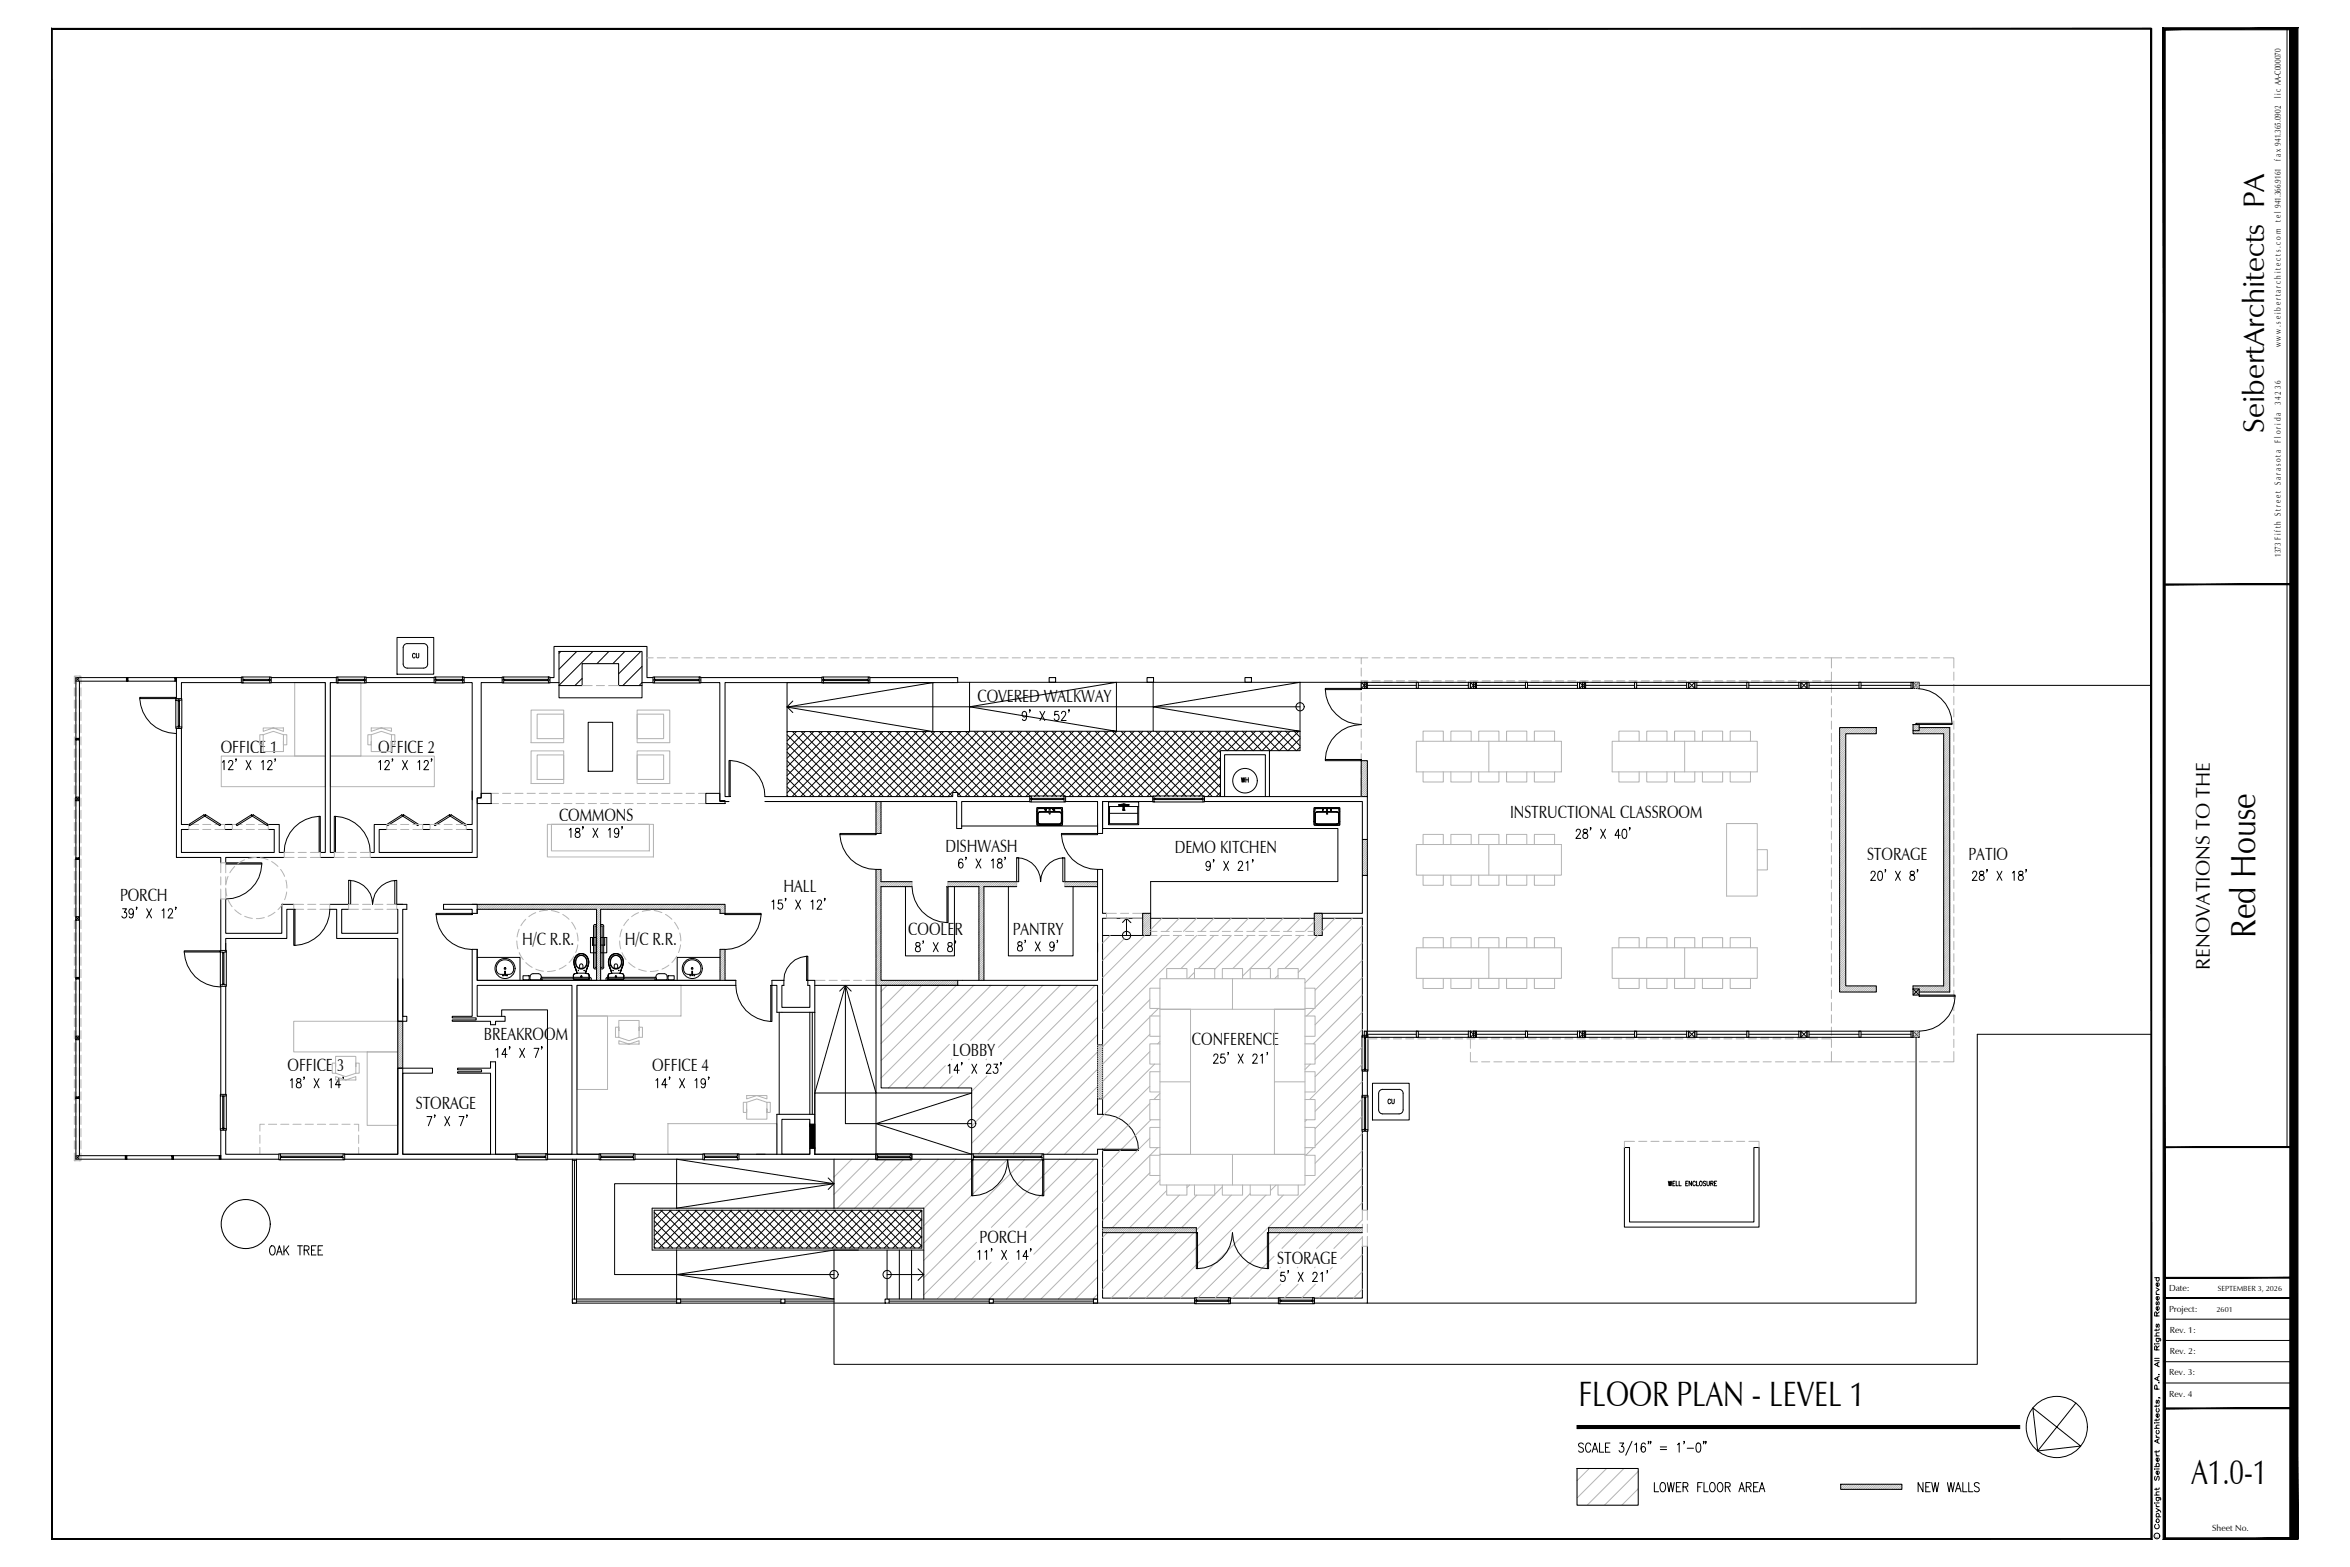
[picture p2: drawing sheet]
<svg xmlns="http://www.w3.org/2000/svg" width="914mm" height="610mm" viewBox="0 0 914 610" stroke-linecap="round" stroke-linejoin="round" font-family="sans-serif">
<defs><g id="words">
<g font-size="13.7">
<text x="877.6" y="364.8" transform="rotate(-90 877.6 364.8)">Red House</text>
<text x="614.2" y="547.1">FLOOR PLAN - LEVEL 1</text>
<text x="852.7" y="577.3">A1.0-1</text>
</g>
<text font-size="11.6" x="880.9" y="168.3" transform="rotate(-90 880.9 168.3)">SeibertArchitects PA</text>
<text font-size="7.7" x="859.9" y="377.2" transform="rotate(-90 859.9 377.2)">RENOVATIONS TO THE</text>
<g font-size="7.5">
<text x="642.4" y="581.7">LOWER FLOOR AREA</text>
<text x="745.1" y="581.7">NEW WALLS</text>
</g>
<text font-size="7.1" x="103.7" y="489.3">OAK TREE</text>
<g font-size="6.8">
<text x="380.4" y="273.2">COVERED WALKWAY</text>
<text x="85.9" y="292.8">OFFICE 1</text>
<text x="147.2" y="292.8">OFFICE 2</text>
<text x="217.5" y="319.3">COMMONS</text>
<text x="587.6" y="318.2">INSTRUCTIONAL CLASSROOM</text>
<text x="367.9" y="331.6">DISHWASH</text>
<text x="457.1" y="332">DEMO KITCHEN</text>
<text x="726.5" y="334.7">STORAGE</text>
<text x="766" y="334.7">PATIO</text>
<text x="304.9" y="347.2">HALL</text>
<text x="46.7" y="350.5">PORCH</text>
<text x="353.4" y="363.9">COOLER</text>
<text x="394.1" y="363.9">PANTRY</text>
<text x="203.1" y="367.5">H/C R.R.</text>
<text x="243.1" y="367.5">H/C R.R.</text>
<text x="188.2" y="404.8">BREAKROOM</text>
<text x="463.8" y="406.6">CONFERENCE</text>
<text x="370.6" y="410.7">LOBBY</text>
<text x="111.9" y="416.6">OFFICE 3</text>
<text x="253.8" y="416.6">OFFICE 4</text>
<text x="161.8" y="431.3">STORAGE</text>
<text x="381.2" y="483.5">PORCH</text>
<text x="497" y="491.6">STORAGE</text>
</g>
<g font-size="4.9">
<text x="159.5" y="257.2">CU</text>
<text x="481.9" y="305.5">WH</text>
<text x="538.7" y="430.7">CU</text>
</g>
<g font-size="3.4">
<text x="887.5" y="38.3" transform="rotate(-90 887.5 38.3)">l i c AA-C000070</text>
<text x="887.5" y="62.6" transform="rotate(-90 887.5 62.6)">f a x 941.365.0902</text>
<text x="887.5" y="86.3" transform="rotate(-90 887.5 86.3)">t e l 941.366.9161</text>
<text x="887.5" y="135.1" transform="rotate(-90 887.5 135.1)">w w w . s e i b e r t a r c h i t e c t s . c o m</text>
<text x="887.5" y="157.7" transform="rotate(-90 887.5 157.7)">3 4 2 3 6</text>
<text x="887.5" y="172.2" transform="rotate(-90 887.5 172.2)">F l o r i d a</text>
<text x="887.5" y="216.6" transform="rotate(-90 887.5 216.6)">1373 F i f t h S t r e e t S a r a s o t a</text>
<text x="844" y="502.2">Date:</text>
<text x="844" y="510.5">Project:</text>
<text x="844.3" y="518.5">Rev. 1:</text>
<text x="844.3" y="526.8">Rev. 2:</text>
<text x="844.1" y="535">Rev. 3:</text>
<text x="844.1" y="543.3">Rev. 4</text>
<text x="860.8" y="595.7">Sheet No.</text>
</g>
<g font-size="2.9">
<text x="863" y="502.2">SEPTEMBER 3, 2026</text>
<text x="862.5" y="510.5">2601</text>
</g>
<text font-size="1.6" x="839.8" y="598.2" transform="rotate(-90 839.8 598.2)">C</text>
</g></defs>
<!-- layer: P-FURNITURE -->
<g fill="none" stroke="#b3b3b3" stroke-width=".39">
<path d="M114.7 265.5h11.9v28.6h-11.9zM128.5 265.5h11.9v28.6h-11.9zM206.6 276.2h12.7v12.7h-12.7zM209 277.8h10.3v9.5h-10.3zM247.9 276.2h12.7v12.7h-12.7zM247.9 277.8h10.3v9.5h-10.3zM745.1 265.4l-.7 .8M746 265.4l-1.6 1.6M746.8 265.5l-2.4 2.3M746.8 266.3l-1.5 1.5M746.8 267.2l-.7 .6M86.1 294.1h40.5v11.9h-40.5z"/>
<path d="M102.4 283.2h7.9v1.3l-4-1.3-3.9 1.3zM102.4 285.8h-1.3v4h1.3v-1.4v4h7.9v-4v1.4h1.3v-4h-1.3l-4-1.3-3.9 1.3v2.6M110.3 285.8v2.6M128.5 294.1h40.5v11.9h-40.5zM144.4 283.2h7.9v1.3l-3.9-1.3-4 1.3zM144.4 285.8v2.6M152.3 285.8h1.3v4h-1.3v-1.4v4h-7.9v-4v1.4h-1.3v-4h1.3l4-1.3 3.9 1.3v2.6M206.6 292.1h12.7v12.7h-12.7zM209 293.7h10.3v9.5h-10.3zM247.9 292.1h12.7v12.7h-12.7zM247.9 293.7h10.3v9.5h-10.3zM530.3 295.9l-.6 .6"/>
<path d="M531.1 295.9l-1.4 1.5M532 295.9l-2.3 2.3M532.1 297.5l-2.4 2.4M532.1 296.7l-2.4 2.3M532.1 298.4l-2.4 2.3M532.1 299.2l-2.4 2.4M551.1 288.4h56.5v11.9h-56.5zM553.7 288.4v-4h7.9v4M564.5 288.4v-4h7.9v4M575.4 288.4v-4h7.9v4M579.3 288.4v11.9M586.2 288.4v-4h7.9v4"/>
<path d="M597 288.4v-4h7.9v4M627.3 288.4h56.5v11.9h-56.5zM629.9 288.4v-4h7.9v4M640.8 288.4v-4h7.8v4M651.6 288.4v-4h7.9v4M655.5 288.4v11.9M662.4 288.4v-4h7.9v4M673.2 288.4v-4h7.9v4M716.6 283l-.8 .8M717.4 283l-1.6 1.7M718.2 285.7l-2.4 2.3M718.2 286.5l-2.4 2.4"/>
<path d="M718.2 287.3l-2.4 2.4M718.2 288.2l-2.4 2.4M718.2 289l-2.4 2.4M718.2 289.9l-2.4 2.3M718.2 290.7l-2.4 2.4M718.2 291.5l-2.4 2.4M718.2 292.4l-2.4 2.4M718.2 293.2l-2.4 2.4M718.2 294.1l-2.4 2.3M718.2 294.9l-2.4 2.4M718.2 295.7l-2.4 2.4M718.2 296.6l-2.4 2.4"/>
<path d="M718.2 297.4l-2.4 2.4M718.2 298.3l-2.4 2.4M718.2 299.1l-2.4 2.4M718.2 300l-2.4 2.4M718.3 283l-2.5 2.5M719.1 283l-3.3 3.3M719.9 283l-4.1 4.2M720.8 283l-2.4 2.4M721.6 283l-2.3 2.4M722.5 283l-2.4 2.4M723.3 283l-2.4 2.4M724.1 283l-2.3 2.4"/>
<path d="M725 283l-2.4 2.4M725.8 283l-2.4 2.4M726.7 283l-2.4 2.4M727.5 283l-2.4 2.4M728.4 283l-2.4 2.4M729.2 283l-2.4 2.4M730 283l-2.3 2.4M730.1 283.9l-1.6 1.5M730.1 284.7l-.8 .7M744.7 281.9l-.3 .3M745.5 281.9l-1.1 1.1M746.4 281.9l-2 2"/>
<path d="M746.8 282.3l-2.4 2.4M746.9 283l-2.4 2.4M747.7 283l-2.4 2.4M748.6 283l-2.4 2.4M749.4 283l-2.4 2.4M750.2 283l-2.3 2.4M751.1 283l-2.4 2.4M751.9 283l-2.4 2.4M752.8 283l-2.4 2.4M753.6 283l-2.4 2.4M754.5 283l-2.4 2.4M755.3 283l-2.4 2.4"/>
<path d="M756.1 283l-2.3 2.4M757 283l-2.4 2.4M757.8 283l-2.4 2.4M758.7 283l-2.4 2.4M758.7 283.9l-2.4 2.4M758.7 284.7l-2.4 2.4M758.7 285.6l-2.4 2.4M758.7 286.4l-2.4 2.4M758.7 287.3l-2.4 2.4M758.7 288.1l-2.4 2.4M758.7 289l-2.4 2.3M758.7 289.8l-2.4 2.4"/>
<path d="M758.7 290.6l-2.4 2.4M758.7 291.5l-2.4 2.4M758.7 292.3l-2.4 2.4M758.7 293.2l-2.4 2.3M758.7 294l-2.4 2.4M758.7 294.8l-2.4 2.4M758.7 295.7l-2.4 2.4M758.7 296.5l-2.4 2.4M758.7 297.4l-2.4 2.3M758.7 298.2l-2.4 2.4M758.7 299l-2.4 2.4M758.7 299.9l-2.4 2.4"/>
<path d="M340.9 311.8v.1M341.8 311.8l-.9 .9M342.6 311.8l-1.7 1.8M342.8 312.5l-1.9 1.9M342.8 313.3l-1.9 2M342.8 314.2l-1.9 1.9M342.8 315l-1.9 2M342.8 315.9l-1.9 1.9M342.8 316.7l-1.9 1.9M342.8 317.5l-1.9 2M342.8 318.4l-1.9 1.9M342.8 319.2l-1.9 2"/>
<path d="M532.1 300l-2.4 2.4M532.1 300.9l-2.4 2.4M532.1 301.7l-2.4 2.4M532.1 302.6l-2.4 2.4M532.1 303.4l-2.4 2.4M532.1 304.3l-2.4 2.3M532.1 305.1l-2.4 2.4M532.1 305.9l-2.4 2.4M532.1 306.8l-2.4 2.3M532.1 307.6l-2.3 2.3M532.1 308.5l-1.5 1.4M532.1 309.3l-.6 .6"/>
<path d="M553.7 300.3v3.9h7.9v-3.9M564.5 300.3v3.9h7.9v-3.9M575.4 300.3v3.9h7.9v-3.9M586.2 300.3v3.9h7.9v-3.9M597 300.3v3.9h7.9v-3.9M629.9 300.3v3.9h7.9v-3.9M640.8 300.3v3.9h7.8v-3.9M651.6 300.3v3.9h7.9v-3.9M662.4 300.3v3.9h7.9v-3.9M673.2 300.3v3.9h7.9v-3.9M718.2 300.8l-2.4 2.4M718.2 301.7l-2.4 2.3"/>
<path d="M718.2 302.5l-2.4 2.4M718.2 303.3l-2.4 2.4M718.2 304.2l-2.4 2.4M718.2 305l-2.4 2.4M718.2 305.9l-2.4 2.3M718.2 306.7l-2.4 2.4M718.2 307.5l-2.4 2.4M718.2 308.4l-2.4 2.4M718.2 309.2l-2.4 2.4M718.2 310.1l-2.4 2.3M718.2 310.9l-2.4 2.4M718.2 311.7l-2.4 2.4"/>
<path d="M718.2 312.6l-2.4 2.4M718.2 313.4l-2.4 2.4M718.2 314.3l-2.4 2.4M718.2 315.1l-2.4 2.4M718.2 316l-2.4 2.3M718.2 316.8l-2.4 2.4M718.2 317.7l-2.4 2.3M718.2 318.5l-2.4 2.4M718.2 319.3l-2.4 2.4M758.7 300.7l-2.4 2.4M758.7 301.6l-2.4 2.4M758.7 302.4l-2.4 2.4"/>
<path d="M758.7 303.3l-2.4 2.4M758.7 304.1l-2.4 2.4M758.7 305l-2.4 2.3M758.7 305.8l-2.4 2.4M758.7 306.6l-2.4 2.4M758.7 307.5l-2.4 2.3M758.7 308.3l-2.4 2.4M758.7 309.1l-2.4 2.4M758.7 310l-2.4 2.4M758.7 310.8l-2.4 2.4M758.7 311.7l-2.4 2.4M758.7 312.5l-2.4 2.4"/>
<path d="M758.7 313.4l-2.4 2.4M758.7 314.2l-2.4 2.4M758.7 315.1l-2.4 2.3M758.7 315.9l-2.4 2.4M758.7 316.7l-2.4 2.4M758.7 317.6l-2.4 2.4M758.7 318.4l-2.4 2.4M758.7 319.3l-2.4 2.3M213 320.7h41.3v12.7h-41.3zM214.6 320.7h38.1v10.3h-38.1zM341.5 338.2l-.6 .6M342.3 338.2l-1.4 1.5"/>
<path d="M342.8 320.1l-1.9 1.9M342.8 320.9l-1.9 1.9M342.8 321.7l-1.9 2M342.8 322.6l-1.6 1.6M342.8 323.4l-.8 .8M342.8 338.6l-1.9 1.9M342.8 339.4l-1.9 2M530.8 326.6l-.7 .6M531.6 326.6l-1.5 1.5M532.1 331.2l-2 1.9M532.1 327l-2 1.9M532.1 327.8l-2 2"/>
<path d="M532.1 328.7l-2 1.9M532.1 329.5l-2 2M532.1 330.4l-2 1.9M532.1 332l-2 2M532.1 332.9l-2 1.9M532.1 333.7l-2 1.9M532.1 334.6l-2 1.9M532.1 335.4l-2 1.9M532.1 336.2l-2 2M532.1 337.1l-2 1.9M532.1 337.9l-2 2M532.1 338.8l-1.8 1.8"/>
<path d="M532.1 339.6l-1 1M551.1 328.5h56.5v12h-56.5zM553.7 328.5v-3.9h7.9v3.9M564.5 328.5v-3.9h7.9v3.9M575.4 328.5v-3.9h7.9v3.9M579.3 328.5v12M586.2 328.5v-3.9h7.9v3.9M597 328.5v-3.9h7.9v3.9M671.8 320.4h12v28.2h-12zM683.8 330.5h3.9v7.9h-3.9M718.2 320.2l-2.4 2.3M718.2 321l-2.4 2.4"/>
<path d="M718.2 321.8l-2.4 2.4M718.2 322.7l-2.4 2.4M718.2 323.5l-2.4 2.4M718.2 324.4l-2.4 2.4M718.2 325.2l-2.4 2.4M718.2 326.1l-2.4 2.4M718.2 326.9l-2.4 2.4M718.2 327.8l-2.4 2.3M718.2 328.6l-2.4 2.4M718.2 329.4l-2.4 2.4M718.2 330.3l-2.4 2.4M718.2 331.1l-2.4 2.4"/>
<path d="M718.2 332l-2.4 2.3M718.2 332.8l-2.4 2.4M718.2 333.6l-2.4 2.4M718.2 334.5l-2.4 2.4M718.2 335.3l-2.4 2.4M718.2 336.2l-2.4 2.3M718.2 337l-2.4 2.4M718.2 337.8l-2.4 2.4M718.2 338.7l-2.4 2.4M718.2 339.5l-2.4 2.4M758.7 320.1l-2.4 2.4M758.7 320.9l-2.4 2.4"/>
<path d="M758.7 321.8l-2.4 2.4M758.7 322.6l-2.4 2.4M758.7 323.5l-2.4 2.3M758.7 324.3l-2.4 2.4M758.7 325.1l-2.4 2.4M758.7 326l-2.4 2.4M758.7 326.8l-2.4 2.4M758.7 327.7l-2.4 2.4M758.7 328.5l-2.4 2.4M758.7 329.4l-2.4 2.4M758.7 330.2l-2.4 2.4M758.7 331.1l-2.4 2.3"/>
<path d="M758.7 331.9l-2.4 2.4M758.7 332.7l-2.4 2.4M758.7 333.6l-2.4 2.3M758.7 334.4l-2.4 2.4M758.7 335.2l-2.4 2.4M758.7 336.1l-2.4 2.4M758.7 336.9l-2.4 2.4M758.7 337.8l-2.4 2.4M758.7 338.6l-2.4 2.4M758.7 339.5l-2.4 2.3M186 351.8l-.3 .4M186.8 351.8l-1.1 1.2"/>
<path d="M187.7 351.8l-2 1.9M188.5 351.8l-1.9 1.9M189.4 351.8l-2 1.9M190.2 351.8l-1.9 1.9M191.1 351.8l-2 1.9M191.9 351.8l-1.9 1.9M192.8 351.8l-2 1.9M193.6 351.8l-1.9 1.9M194.4 351.8l-1.9 1.9M195.3 351.8l-2 1.9M196.1 351.8l-1.9 1.9M197 351.8l-2 1.9"/>
<path d="M197.8 351.8l-1.9 1.9M198.6 351.8l-1.9 1.9M199.5 351.8l-2 1.9M200.3 351.8l-1.9 1.9M201.2 351.8l-2 1.9M202 351.8l-1.9 1.9M202.8 351.8l-1.9 1.9M203.7 351.8l-2 1.9M204.5 351.8l-1.9 1.9M205.4 351.8l-2 1.9M206.2 351.8l-1.9 1.9M207.1 351.8l-2 1.9"/>
<path d="M207.9 351.8l-1.9 1.9M208.7 351.8l-1.9 1.9M209.6 351.8l-2 1.9M210.4 351.8l-1.9 1.9M211.3 351.8l-2 1.9M212.1 351.8l-1.9 1.9M212.9 351.8l-1.9 1.9M213.8 351.8l-2 1.9M214.6 351.8l-1.9 1.9M215.5 351.8l-2 1.9M216.3 351.8l-1.9 1.9M217.2 351.8l-2 1.9"/>
<path d="M218 351.8l-1.9 1.9M218.8 351.8l-1.9 1.9M219.7 351.8l-2 1.9M220.5 351.8l-1.9 1.9M221.4 351.8l-2 1.9M222.2 351.8l-1.9 1.9M223.1 351.8l-2 1.9M223.9 351.8l-1.9 1.9M224.7 351.8l-1.9 1.9M225.6 351.8l-2 1.9M226.4 351.8l-1.9 1.9M227.3 351.8l-2 1.9"/>
<path d="M228.1 351.8l-1.9 1.9M228.9 351.8l-1.9 1.9M229.8 351.8l-2 1.9M230.6 351.8l-1.9 1.9M231.5 351.8l-2 1.9M232.3 351.8l-1.9 1.9M233.2 351.8l-2 1.9M233.7 353.8l-1.6 1.6M233.7 354.6l-1.6 1.6M233.7 355.5l-1.6 1.5M233.7 356.3l-1.6 1.6M233.7 357.2l-1.6 1.5"/>
<path d="M233.7 358l-1.6 1.6M233.7 358.8l-1.6 1.6M233.7 359.7l-1.6 1.6M234 351.8l-1.9 1.9M234.8 351.8l-2.7 2.7M235.7 351.8l-2 1.9M236.5 351.8l-1.9 1.9M237.4 351.8l-2 1.9M238.2 351.8l-1.9 1.9M239 351.8l-1.9 1.9M239.9 351.8l-2 1.9M240.7 351.8l-1.9 1.9"/>
<path d="M241.6 351.8l-2 1.9M242.4 351.8l-1.9 1.9M243.3 351.8l-2 1.9M244.1 351.8l-1.9 1.9M244.9 351.8l-1.9 1.9M245.8 351.8l-2 1.9M246.6 351.8l-1.9 1.9M247.5 351.8l-2 1.9M248.3 351.8l-1.9 1.9M249.2 351.8l-2 1.9M250 351.8l-1.9 1.9M250.8 351.8l-1.9 1.9"/>
<path d="M251.7 351.8l-2 1.9M252.5 351.8l-1.9 1.9M253.4 351.8l-2 1.9M254.2 351.8l-1.9 1.9M255 351.8l-1.9 1.9M255.9 351.8l-2 1.9M256.7 351.8l-1.9 1.9M257.6 351.8l-2 1.9M258.4 351.8l-1.9 1.9M259.3 351.8l-2 1.9M260.1 351.8l-1.9 1.9M260.9 351.8l-1.9 1.9"/>
<path d="M261.8 351.8l-2 1.9M262.6 351.8l-1.9 1.9M263.5 351.8l-2 1.9M264.3 351.8l-1.9 1.9M265.1 351.8l-1.9 1.9M266 351.8l-2 1.9M266.8 351.8l-1.9 1.9M267.7 351.8l-2 1.9M268.5 351.8l-1.9 1.9M269.4 351.8l-2 1.9M270.2 351.8l-1.9 1.9M271 351.8l-1.9 1.9"/>
<path d="M271.9 351.8l-2 1.9M272.7 351.8l-1.9 1.9M273.6 351.8l-2 1.9M274.4 351.8l-1.9 1.9M275.3 351.8l-2 1.9M276.1 351.8l-1.9 1.9M276.9 351.8l-1.9 1.9M277.8 351.8l-2 1.9M278.6 351.8l-1.9 1.9M279.4 351.8l-1.9 1.9M280.3 351.8l-1.9 1.9M281.1 351.8l-1.9 1.9"/>
<path d="M282 351.8l-2 1.9M282.1 352.5l-1.9 2M282.1 353.4l-1.9 1.9M282.1 354.2l-1.1 1.1M282.1 355.1l-.3 .2M342.8 340.3l-1.9 1.9M342.8 341.1l-1.9 2M342.8 342l-1.9 1.9M342.8 342.8l-1.9 1.9M342.8 345.3l-1.9 2M342.8 346.2l-1.9 1.9M342.8 347l-1.9 1.9"/>
<path d="M342.8 347.8l-1.9 2M342.8 348.7l-1.9 1.9M342.8 349.5l-1.9 2M342.8 350.4l-1.9 1.9M342.8 351.2l-1.9 2M342.8 352.1l-1.9 1.9M342.8 352.9l-1.9 1.9M342.8 353.7l-1.9 2M342.8 354.6l-1.9 1.9M342.8 355.4l-1.9 2M342.8 356.3l-1.9 1.9M342.8 357.1l-1.9 2"/>
<path d="M342.8 358l-1.9 1.9M342.8 358.8l-1.9 1.9M342.8 359.6l-1.9 2M343.5 343l-2.6 2.6M344.3 343l-3.4 3.4M345.1 343l-1.9 1.9M346 343l-2 1.9M346.8 343l-1.9 1.9M347.7 343l-2 1.9M348.5 343l-1.9 1.9M349.3 343l-1.9 1.9M350.2 343l-2 1.9"/>
<path d="M351 343l-1.9 1.9M351.9 343l-2 1.9M352.7 343l-1.9 1.9M353.6 343l-2 1.9M354.4 343l-1.9 1.9M354.9 343.4l-1.6 1.5M354.9 344.2l-.8 .7M369.6 343l-.8 .7M370.4 343l-1.6 1.5M371.2 343l-1.9 1.9M372.1 343l-2 1.9M372.9 343l-1.9 1.9"/>
<path d="M373.8 343l-2 1.9M374.6 343l-1.9 1.9M375.4 343l-1.9 1.9M376.3 343l-2 1.9M377.1 343l-1.9 1.9M378 343l-2 1.9M378.8 343l-1.9 1.9M379.7 343l-2 1.9M380.5 343l-1.9 1.9M381.3 343l-1.9 1.9M382.2 343l-2 1.9M382.8 359.2l-1.9 1.9"/>
<path d="M382.8 345.7l-1.9 1.9M382.8 346.5l-1.9 2M382.8 347.4l-1.9 1.9M382.8 348.2l-1.9 2M382.8 349.1l-1.9 1.9M382.8 349.9l-1.9 1.9M382.8 350.7l-1.9 2M382.8 351.6l-1.9 1.9M382.8 352.4l-1.9 2M382.8 353.3l-1.9 1.9M382.8 354.1l-1.9 2M382.8 355l-1.9 1.9"/>
<path d="M382.8 355.8l-1.9 1.9M382.8 356.6l-1.9 2M382.8 357.5l-1.9 1.9M382.8 358.3l-1.9 2M383 343l-2.1 2.1M383.9 343l-3 3M384.7 343l-3.8 3.8M385.6 343l-2 1.9M386.4 343l-1.9 1.9M387.2 343l-1.9 1.9M388.1 343l-2 1.9M388.9 343l-1.9 1.9"/>
<path d="M389.7 343l-1.9 1.9M390.6 343l-2 1.9M391.4 343l-1.9 1.9M392.3 343l-2 1.9M393.1 343l-1.9 1.9M394 343l-2 1.9M394.8 343l-1.9 1.9M395.6 343l-1.9 1.9M395.6 343.9l-1 1M395.6 344.7l-.2 .2M415 343l-.7 .7M415.8 343l-1.5 1.5"/>
<path d="M416.7 343l-1.9 1.9M417.5 343l-1.9 1.9M418.4 343l-2 1.9M419.2 343l-1.9 1.9M420.1 343l-2 1.9M420.9 343l-1.9 1.9M421.8 343l-2 1.9M422.6 343l-1.9 1.9M423.4 343l-1.9 1.9M424.3 343l-2 1.9M425.1 343l-1.9 1.9M426 343l-2 1.9"/>
<path d="M426.8 343l-1.9 1.9M427.1 343.6l-1.4 1.3M427.1 344.4l-.6 .5M444.8 355.3l-.2 .2M445.6 355.3l-1 1M446.5 355.3l-1.9 1.9M447.3 355.3l-2.7 2.7M447.7 355.7l-3.1 3.1M447.7 356.6l-3.1 3.1M447.7 357.4l-3.1 3.1M447.7 358.3l-3.1 3.1M447.7 359.1l-3.1 3.1"/>
<path d="M447.7 359.9l-3.1 3.2M452.1 357.2l-23.1 23.2M458.8 357.2l-5 5.1M465.6 357.2l-5.1 5.1M472.3 357.2l-5.1 5.1M479.1 357.2l-5.1 5.1M485.8 357.2l-5.1 5.1M492.5 357.2l-5.1 5.1M499.3 357.2l-5.1 5.1M506 357.2l-5.1 5.1M512.1 355.3l-.7 .8M513 355.3l-1.6 1.6"/>
<path d="M513.8 355.3l-2.4 2.4M514.5 356.3l-3.1 3.1M514.5 357.2l-3.1 3.1M514.5 355.5l-6.9 6.8M514.5 358l-3.1 3.1M514.5 358.8l-3.1 3.2M514.5 359.7l-3.1 3.1M519.5 357.2l-19.6 19.6M526.2 357.2l-21.1 21.1M532.1 340.5l-.2 .1M553.7 340.5v3.9h7.9v-3.9M564.5 340.5v3.9h7.9v-3.9"/>
<path d="M575.4 340.5v3.9h7.9v-3.9M586.2 340.5v3.9h7.9v-3.9M597 340.5v3.9h7.9v-3.9M718.2 340.4l-2.4 2.4M718.2 341.2l-2.4 2.4M718.2 342.1l-2.4 2.4M718.2 342.9l-2.4 2.4M718.2 343.8l-2.4 2.3M718.2 344.6l-2.4 2.4M718.2 345.4l-2.4 2.4M718.2 346.3l-2.4 2.3M718.2 347.1l-2.4 2.4"/>
<path d="M718.2 347.9l-2.4 2.4M718.2 348.8l-2.4 2.4M718.2 349.6l-2.4 2.4M718.2 350.5l-2.4 2.4M718.2 351.3l-2.4 2.4M718.2 352.2l-2.4 2.3M718.2 353l-2.4 2.4M718.2 353.9l-2.4 2.3M718.2 354.7l-2.4 2.4M718.2 355.5l-2.4 2.4M718.2 356.4l-2.4 2.4M718.2 357.2l-2.4 2.4"/>
<path d="M718.2 358.1l-2.4 2.3M718.2 358.9l-2.4 2.4M718.2 359.7l-2.4 2.4M758.7 340.3l-2.4 2.4M758.7 341.2l-2.4 2.3M758.7 342l-2.4 2.4M758.7 342.8l-2.4 2.4M758.7 343.7l-2.4 2.4M758.7 344.5l-2.4 2.4M758.7 345.4l-2.4 2.3M758.7 346.2l-2.4 2.4M758.7 347l-2.4 2.4"/>
<path d="M758.7 347.9l-2.4 2.4M758.7 348.7l-2.4 2.4M758.7 349.6l-2.4 2.3M758.7 350.4l-2.4 2.4M758.7 351.2l-2.4 2.4M758.7 352.1l-2.4 2.4M758.7 352.9l-2.4 2.4M758.7 353.8l-2.4 2.4M758.7 354.6l-2.4 2.4M758.7 355.5l-2.4 2.4M758.7 356.3l-2.4 2.4M758.7 357.2l-2.4 2.3"/>
<path d="M758.7 358l-2.4 2.4M758.7 358.8l-2.4 2.4M758.7 359.7l-2.4 2.4M233.7 360.5l-1.6 1.6M233.7 361.4l-1.6 1.6M233.7 362.2l-1.6 1.6M233.7 363l-1.6 1.6M233.7 363.9l-1.6 1.6M233.7 364.7l-1.6 1.6M233.7 365.6l-1.6 1.6M233.7 366.4l-1.6 1.6M233.7 367.2l-1.6 1.6"/>
<path d="M233.7 368.1l-1.6 1.6M233.7 368.9l-1.6 1.6M233.7 369.8l-1.6 1.6M233.7 370.6l-1.6 1.6M233.7 371.5l-1.6 1.5M233.7 372.3l-1.6 1.6M233.7 373.2l-1.6 1.5M233.7 374l-1.6 1.6M233.7 374.8l-1.6 1.6M233.7 375.7l-1.6 1.6M233.7 376.5l-1.6 1.6M233.7 377.3l-1.6 1.6"/>
<path d="M233.7 378.2l-1.6 1.6M233.7 379l-1.6 1.6M233.7 379.9l-1.5 1.5M280.5 369.3l-.3 .3M281.3 369.3l-1.1 1.2M282.1 369.4l-1.9 1.9M282.1 370.2l-1.9 2M282.1 371.1l-1.9 1.9M282.1 371.9l-1.9 1.9M282.1 372.7l-1.9 2M282.1 373.6l-1.9 1.9M282.1 374.4l-1.9 2"/>
<path d="M282.1 375.3l-1.9 1.9M282.1 376.1l-1.9 1.9M282.1 376.9l-1.9 2M282.1 377.8l-1.9 1.9M282.1 378.6l-1.9 2M282.1 379.5l-1.9 1.9M342.8 360.5l-1.9 1.9M342.8 361.3l-1.9 2M342.8 362.2l-1.9 1.9M342.8 363l-1.9 1.9M342.8 363.8l-1.9 2M342.8 364.7l-1.9 1.9"/>
<path d="M342.8 365.5l-1.9 2M342.8 366.4l-1.9 1.9M342.8 367.2l-1.9 2M342.8 368.1l-1.9 1.9M342.8 368.9l-1.9 1.9M342.8 369.7l-1.9 2M342.8 370.6l-1.9 1.9M342.8 371.4l-1.9 2M342.8 372.3l-1.9 1.9M342.8 373.1l-1.9 1.9M342.8 373.9l-1.9 2M342.8 374.8l-1.9 1.9"/>
<path d="M342.8 375.6l-1.9 2M342.8 376.5l-1.9 1.9M342.8 377.3l-1.9 2M342.8 378.1l-1.9 2M342.8 379l-1.9 1.9M342.8 379.8l-1.9 2M382.8 365.9l-1.9 1.9M382.8 372.6l-1.9 2M382.8 360l-1.9 1.9M382.8 360.9l-1.9 1.9M382.8 361.7l-1.9 1.9M382.8 362.5l-1.9 2"/>
<path d="M382.8 363.4l-1.9 1.9M382.8 364.2l-1.9 1.9M382.8 365l-1.9 2M382.8 366.7l-1.9 2M382.8 367.6l-1.9 1.9M382.8 368.4l-1.9 2M382.8 369.3l-1.9 1.9M382.8 370.1l-1.9 2M382.8 371l-1.9 1.9M382.8 371.8l-1.9 1.9M382.8 373.5l-1.9 1.9M382.8 374.3l-1.9 2"/>
<path d="M382.8 375.2l-1.9 1.9M382.8 376l-1.9 1.9M382.8 376.8l-1.9 2M382.8 377.7l-1.9 1.9M382.8 378.5l-1.9 2M382.8 379.4l-1.9 1.9M432 363.9l-3 3M437.4 365.2l-8.4 8.4M447.7 360.8l-3.1 3.1M447.7 362.5l-1.4 1.4M447.7 363.3l-.6 .6M452.2 363.9l-23.2 23.2"/>
<path d="M458.9 363.9l-29.9 29.9M464.8 378.2l-2.5 2.5M465.6 363.9l-36.6 36.6M472.4 363.9l-12.9 12.9M479.1 363.9l-12.9 12.9M485.8 363.9l-13.1 13.2M492.6 363.9l-12.9 12.9M497.3 379.4l-1.3 1.3M499.3 363.9l-15.8 15.8M506.1 363.9l-12.9 12.9M514.5 360.5l-3.1 3.1M514.5 361.4l-2.6 2.5"/>
<path d="M514.5 363.1l-.9 .8M514.5 363.9h.1M530.1 360.1l-22.3 22.3M530.1 366.8l-18.4 18.4M530.1 373.5l-18.4 18.4M551.1 368.7h56.5v11.9h-56.5zM553.7 368.7v-3.9h7.9v3.9M564.5 368.7v-3.9h7.9v3.9M575.4 368.7v-3.9h7.9v3.9M579.3 368.7v11.9M586.2 368.7v-3.9h7.9v3.9M597 368.7v-3.9h7.9v3.9"/>
<path d="M627.3 368.7h56.5v11.9h-56.5zM629.9 368.7v-3.9h7.9v3.9M640.8 368.7v-3.9h7.8v3.9M651.6 368.7v-3.9h7.9v3.9M655.5 368.7v11.9M662.4 368.7v-3.9h7.9v3.9M673.2 368.7v-3.9h7.9v3.9M718.2 360.6l-2.4 2.4M718.2 361.4l-2.4 2.4M718.2 362.3l-2.4 2.3M718.2 363.1l-2.4 2.4M718.2 363.9l-2.4 2.4"/>
<path d="M718.2 364.8l-2.4 2.4M718.2 365.6l-2.4 2.4M718.2 366.5l-2.4 2.4M718.2 367.3l-2.4 2.4M718.2 368.2l-2.4 2.4M718.2 369l-2.4 2.4M718.2 369.9l-2.4 2.3M718.2 370.7l-2.4 2.4M718.2 371.5l-2.4 2.4M718.2 372.4l-2.4 2.3M718.2 373.2l-2.4 2.4M718.2 374.1l-2.4 2.3"/>
<path d="M718.2 374.9l-2.4 2.4M718.2 375.7l-2.4 2.4M718.2 376.6l-2.4 2.4M718.2 377.4l-2.4 2.4M718.2 378.3l-2.4 2.3M718.2 379.1l-2.4 2.4M718.2 379.9l-2.4 2.4M758.7 360.5l-2.4 2.4M758.7 361.4l-2.4 2.3M758.7 362.2l-2.4 2.4M758.7 363l-2.4 2.4M758.7 363.9l-2.4 2.4"/>
<path d="M758.7 364.7l-2.4 2.4M758.7 365.6l-2.4 2.3M758.7 366.4l-2.4 2.4M758.7 367.2l-2.4 2.4M758.7 368.1l-2.4 2.4M758.7 368.9l-2.4 2.4M758.7 369.8l-2.4 2.4M758.7 370.6l-2.4 2.4M758.7 371.5l-2.4 2.3M758.7 372.3l-2.4 2.4M758.7 373.1l-2.4 2.4M758.7 374l-2.4 2.4"/>
<path d="M758.7 374.8l-2.4 2.4M758.7 375.7l-2.4 2.3M758.7 376.5l-2.4 2.4M758.7 377.3l-2.4 2.4M758.7 378.2l-2.4 2.4M758.7 379l-2.4 2.4M758.7 379.9l-2.4 2.4M114.3 397.3h40.5v11.9h-40.5zM154.8 397.3v.1M155.7 397.3l-.9 .9M156.5 397.3l-1.7 1.7M156.7 397.9l-1.9 2"/>
<path d="M156.7 398.8l-1.9 1.9M156.7 399.6l-1.9 2M224.5 383.3h40.5v12h-40.5zM224.5 395.3h11.9v28.5h-11.9zM233.7 380.7l-.7 .7M282.1 380.3l-1.1 1.1M282.1 381.2l-.2 .2M342.8 380.7l-1.9 1.9M342.9 381.4l-1.9 1.9M343.8 381.4l-2 1.9M344.6 381.4l-1.9 1.9M345.4 381.4l-1.9 1.9"/>
<path d="M346.3 381.4l-2 1.9M347.1 381.4l-4.3 4.3M348 381.4l-2 1.9M348.8 381.4l-1.9 1.9M349.7 381.4l-2 1.9M350.5 381.4l-1.9 1.9M351.4 381.4l-2 1.9M352.2 381.4l-1.9 1.9M353 381.4l-1.9 1.9M353.9 381.4l-11.1 11M354.7 381.4l-1.9 1.9M355.6 381.4l-2 1.9"/>
<path d="M356.4 381.4l-1.9 1.9M357.2 381.4l-1.9 1.9M358.1 381.4l-2 1.9M358.9 381.4l-1.9 1.9M359.8 381.4l-2 1.9M360.6 381.4l-17.8 17.8M361.4 381.4l-1.9 1.9M362.3 381.4l-2 1.9M363.1 381.4l-1.9 1.9M364 381.4l-2 1.9M364.8 381.4l-1.9 1.9M365.7 381.4l-2 1.9"/>
<path d="M366.5 381.4l-1.9 1.9M367.4 381.4l-24.6 24.5M368.2 381.4l-1.9 1.9M369 381.4l-1.9 1.9M369.9 381.4l-2 1.9M370.7 381.4l-1.9 1.9M371.5 381.4l-1.9 1.9M372.4 381.4l-1.9 1.9M372.6 382.8l-29.8 29.8M372.6 382l-1.3 1.3M378.9 383.3l-36.1 36.1M382.8 380.2l-1.1 1.2"/>
<path d="M382.8 381l-.3 .4M385.6 383.3l-39.9 39.9M392.4 383.3l-21.5 21.5M399.1 383.3l-21.4 21.5M405.8 383.3l-21.4 21.5M412.5 383.3l-24 24.1M419.3 383.3l-28.9 28.9M426 383.3l-47.9 48M427.1 389l-49 49M427.1 395.8l-49 49M447.4 388.9l-60 60M447.4 395.6l-53.2 53.3"/>
<path d="M450.7 392.3l-2.9 3M451.3 392.6h11.9v56.5h-11.9zM451.3 395.3h-3.9v7.8h3.9M451.3 380.7h56.5v11.9h-56.5zM451.3 384.4h-3.9v7.9h3.9M454 380.7v-3.9h7.8v3.9M464.8 380.7v-3.9h7.9v3.9M475.6 380.7v-3.9h7.9v3.9M479.6 380.7v11.9M486.5 380.7v-3.9h7.8v3.9M495.9 392.6h11.9v56.5h-11.9zM497.3 380.7v-3.9h7.8v3.9"/>
<path d="M507.8 395.3h3.9v7.8h-3.9M507.8 384.4h3.9v7.9h-3.9M511.4 392.3l-3 3M530.1 380.3l-18.4 18.4M530.1 387l-19.1 19.1M530.1 393.7l-18.4 18.4M553.7 380.6v3.9h7.9v-3.9M564.5 380.6v3.9h7.9v-3.9M575.4 380.6v3.9h7.9v-3.9M586.2 380.6v3.9h7.9v-3.9M597 380.6v3.9h7.9v-3.9M629.9 380.6v3.9h7.9v-3.9"/>
<path d="M640.8 380.6v3.9h7.8v-3.9M651.6 380.6v3.9h7.9v-3.9M662.4 380.6v3.9h7.9v-3.9M673.2 380.6v3.9h7.9v-3.9M718.2 380.8l-2.4 2.4M718.2 381.6l-2.4 2.4M718.2 382.5l-2.4 2.4M718.2 383.3l-2.4 2.4M718.8 383.5l-2.4 2.4M719.7 383.5l-2.4 2.4M720.5 383.5l-2.4 2.4M721.3 383.5l-2.3 2.4"/>
<path d="M722.2 383.5l-2.4 2.4M723 383.5l-2.4 2.4M723.8 383.5l-2.3 2.4M724.7 383.5l-2.4 2.4M725.5 383.5l-2.4 2.4M726.4 383.5l-2.4 2.4M727.2 383.5l-2.4 2.4M728.1 383.5l-2.4 2.4M728.9 383.5l-2.4 2.4M729.7 383.5l-2.3 2.4M730.1 384l-1.9 1.9M730.1 384.9l-1 1"/>
<path d="M730.1 385.7l-.2 .2M744.9 383.5l-.5 .6M745.8 383.5l-1.4 1.4M746.6 383.5l-2.2 2.2M746.8 386.7l-.4 .4M747.4 383.5l-3 3.1M748.3 383.5l-3.6 3.6M749.1 383.5l-3.6 3.6M749.9 383.5l-2.3 2.4M750.8 383.5l-2.4 2.4M751.6 383.5l-2.3 2.4M752.5 383.5l-2.4 2.4"/>
<path d="M753.3 383.5l-2.4 2.4M754.2 383.5l-2.4 2.4M755 383.5l-2.4 2.4M755.8 383.5l-2.3 2.4M758.7 380.7l-2.4 2.4M758.7 381.6l-4.4 4.3M758.7 382.4l-3.6 3.5M758.7 383.3l-2.7 2.6M758.7 384.1l-1.9 1.8M758.7 384.9l-1 1M758.7 385.8l-.2 .1M130.6 418.8l3.9 1.3 4-1.3v1.3h-7.9z"/>
<path d="M130.6 414.9v2.6l3.9 1.3 4-1.3h1.3v-3.9h-1.3v1.3v-3.9h-7.9v3.9v-1.3h-1.3v3.9h1.3M138.5 414.9v2.6M142.9 409.2h11.9v28.6h-11.9zM156.7 400.5l-1.9 1.9M156.7 401.3l-1.9 2M156.7 402.2l-1.9 1.9M156.7 403l-1.9 1.9M156.7 403.8l-1.9 2M156.7 404.7l-1.9 1.9M156.7 405.5l-1.9 2M156.7 406.4l-1.9 1.9M156.7 407.2l-1.9 2"/>
<path d="M156.7 408.1l-1.9 1.9M156.7 408.9l-1.9 1.9M156.7 409.7l-1.9 2M156.7 410.6l-1.9 1.9M156.7 411.4l-1.9 2M156.7 412.3l-1.9 1.9M156.7 413.1l-1.9 1.9M156.7 413.9l-1.6 1.7M156.7 414.8l-.8 .8M240.8 404.9l3.9 1.3 4-1.3v1.3h-7.9zM240.8 400.9v2.6l3.9 1.4 4-1.4h1.3v-3.9h-1.3v1.3v-3.9h-7.9v3.9v-1.3h-1.3v3.9h1.3M248.7 400.9v2.6"/>
<path d="M367.8 414.6l-8.6 8.6M369.4 406.3l-16.9 16.9M370.4 412l-.2 .2M370.5 418.6l-4.6 4.6M377.1 412l-.2 .2M377.3 418.6l-4.6 4.6M383.9 412l-.2 .2M384 418.6l-5.9 5.9M427.1 402.5l-46.4 46.4M427.3 406.5l-.2 .2M428.1 406.5l-1 1.1M429 406.5l-1.9 1.9"/>
<path d="M429 408.1l-1.9 2M429 411.5l-1.9 1.9M429 412.3l-1.9 2M429 409l-1.9 1.9M429 409.8l-1.9 2M429 410.7l-1.9 1.9M429 413.2l-1.9 1.9M429 414.9l-1.9 1.9M429 415.7l-1.9 1.9M429 416.5l-1.9 2M429 417.4l-1.9 1.9M429 418.2l-1.9 2"/>
<path d="M429 419.1l-1.9 1.9M429 419.9l-1.9 2M447.4 402.4l-46.5 46.5M447.4 409.1l-18.4 18.4M449.3 414l-35.1 35M451.3 416.9h-3.9v7.9h3.9M451.3 406.1h-3.9v7.9h3.9M451.3 405.2l-.9 .9M507.8 416.9h3.9v7.9h-3.9M507.8 406.1h3.9v7.9h-3.9M509.9 414l-2.1 2.1M530 407.4l-20.4 20.3"/>
<path d="M530 414.1l-18.3 18.2M530.1 400.5l-18.4 18.4M744.9 401.2l-.5 .6M745.8 401.2l-1.4 1.4M746.6 401.2l-2.2 2.2M746.8 401.9l-1.7 1.6M746.8 402.7l-.9 .8M259.9 437.1h42.4v11.9h-42.4zM290.5 426.2h7.9v1.3l-3.9-1.3-4 1.3zM290.5 428.8v2.6M298.4 428.8h1.3v4h-1.3v-1.4v4h-7.9v-4v1.4h-1.3v-4h1.3l4-1.3 3.9 1.3v2.6M427.1 429.4l-19.6 19.6"/>
<path d="M429 421.6l-1.9 1.9M429 422.5l-1.9 1.9M429 423.3l-1.9 1.9M429 424.1l-1.9 2M429 425l-1.9 1.9M429 425.8l-1.6 1.6M429 426.6l-.8 .8M447.4 422.6l-26.5 26.4M447.4 429.3l-17.8 17.8M447.8 435.6l-11.4 11.5M451.3 438.6h-3.9v7.9h3.9M451.3 427.7h-3.9v7.9h3.9"/>
<path d="M451.3 425.4l-2.3 2.3M451.3 420.9h11.9M495.9 420.9h11.9M507.8 438.6h3.9v7.9h-3.9M507.8 427.7h3.9v7.9h-3.9M508.4 435.6l-.6 .7M530 427.6l-18.3 18.2M530 434.3l-18.3 18.3M530.1 420.7l-18.4 18.4M324.7 451l-.2 .2M331.5 451l-7 6.9M338.2 451l-13.7 13.7"/>
<path d="M344.7 451.2l-18.8 18.8M351.4 451.2l-18.8 18.8M358.4 451l-19 19M365.1 451l-19 19M371.9 451l-19.1 19M378 451.5l-18.5 18.6M378 458.3l-18.5 18.5M385.1 451.2l-6.6 6.6M391.8 451.2l-13.3 13.3M398.6 451.2l-39.1 39.1M405.3 451.2l-45.8 45.8M405.7 457.6l-20 19.9"/>
<path d="M412.3 451l-6.1 6.1M419 451l-12.8 12.8M425.8 451l-26.6 26.5M427.1 456.4l-26.2 26.1M429.2 447.6l-.2 .1M435.9 447.6l-6.9 6.8M442.6 447.6l-13.6 13.6M447.4 449.5l-18.4 18.4M447.4 456.3l-18.4 18.3M447.4 442.8l-4.4 4.4M450.5 446.5l-3 2.9M451.3 449.1h56.5v11.9h-56.5z"/>
<path d="M451.3 449.4h-3.9v7.9h3.9M451.3 459l-22.3 22.4M479.6 449.1v11.9M507.8 449.4h3.9v7.9h-3.9M511.1 446.5l-3 2.9M530.1 440.9l-63.9 64M530.1 447.6l-36.5 36.5M530.1 454.4l-31.3 31.3M378 465l-18.5 18.6M405.7 464.3l-13.2 13.2M427.1 463.1l-24.9 24.9M427.1 469.8l-35.6 35.6"/>
<path d="M427.1 476.6l-28.8 28.8M429.4 477.6l-.4 .4M430.3 477.6l-1.3 1.3M431.1 477.6l-1.9 1.9M432 477.6l-2 1.9M433.6 477.6l-1.9 1.9M434.5 477.6l-2 1.9M435.3 477.6l-1.9 1.9M436.1 477.6l-1.9 1.9M437 477.6l-2 1.9M437.8 477.6l-1.9 1.9M438.7 477.6l-2 1.9"/>
<path d="M440.4 477.6l-2 1.9M441.2 477.6l-1.9 1.9M442.1 477.6l-2 1.9M442.9 477.6l-1.9 1.9M443.7 477.6l-1.9 1.9M444.6 477.6l-2 1.9M445.4 477.6l-1.9 1.9M447.1 477.6l-1.9 1.9M447.9 477.6l-1.9 1.9M448.8 477.6l-2 1.9M449.6 477.6l-1.9 1.9M450.5 477.6l-2 1.9"/>
<path d="M451.3 477.6l-1.9 1.9M452.1 477.6l-1.9 1.9M453.8 477.6l-1.9 1.9M454 461v3.9h7.8v-3.9M454 463.2l-25 24.9M454.7 477.6l-2 1.9M455.5 477.6l-1.9 1.9M456.4 477.6l-2 1.9M457.2 477.6l-1.9 1.9M458.1 477.6l-2 1.9M458.9 477.6l-1.9 1.9M458.9 464.9l-29.9 29.9"/>
<path d="M460.6 477.6l-2 1.9M461.4 477.6l-1.9 1.9M462.2 477.6l-1.9 1.9M462.9 461l-1.1 1M463.1 477.6l-2 1.9M463.9 477.6l-1.9 1.9M464.8 461v3.9h7.9v-3.9M464.8 477.6l-2 1.9M465.5 477.7l-1.8 1.8M465.5 479.4l-.1 .1M465.7 464.9l-36.7 36.7M472.4 464.9l-40.1 40.1"/>
<path d="M475.6 461v3.9h7.9v-3.9M475.6 461.7l-2.9 3M479.1 464.9l-40.1 40.1M486.5 461v3.9h7.8v-3.9M486.5 464.3l-20.5 20.5M492.6 464.9l-26.6 26.7M494.2 477.6l-.6 .6M495.1 477.6l-1.5 1.5M495.9 477.6l-1.9 1.9M496.6 461l-2.3 2.2M496.8 477.6l-2 1.9M497.3 461v3.9h7.8v-3.9"/>
<path d="M497.6 477.6l-1.9 1.9M498.5 477.6l-2 1.9M499.3 477.6l-1.9 1.9M499.3 464.9l-40 40.1M501 477.6l-2 1.9M501.8 477.6l-1.9 1.9M502.7 477.6l-2 1.9M503.5 477.6l-1.9 1.9M504.3 477.6l-1.9 1.9M505.2 477.6l-2 1.9M506 477.6l-1.9 1.9M507.7 477.6l-1.9 1.9"/>
<path d="M508.6 477.6l-2 1.9M509.4 477.6l-1.9 1.9M510.3 477.6l-2 1.9M511.1 477.6l-1.9 1.9M511.9 477.6l-1.9 1.9M512.8 477.6l-2 1.9M514.4 477.6l-1.9 1.9M515.3 477.6l-1.9 1.9M516.1 477.6l-1.9 1.9M517 477.6l-2 1.9M517.8 477.6l-1.9 1.9M518.7 477.6l-2 1.9"/>
<path d="M519.5 477.6l-1.9 1.9M521.2 477.6l-2 1.9M522 477.6l-1.9 1.9M522.9 477.6l-2 1.9M523.7 477.6l-1.9 1.9M524.6 477.6l-2 1.9M525.4 477.6l-1.9 1.9M526.2 477.6l-1.9 1.9M527.9 477.6l-1.9 1.9M528.8 477.6l-2 1.9M529.6 477.6l-1.9 1.9M530.1 478.8l-.8 .7"/>
<path d="M530.1 461.1l-24.5 24.6M530.1 467.8l-17.8 17.9M530.1 474.6l-11.1 11.1M530.1 478l-1.6 1.5M379.4 490.5l-14.8 14.9M380 483.3l-20.5 20.5M385.7 491l-14.3 14.4M392.4 491l-14.3 14.4M399.1 491l-14.3 14.4M427.1 483.3l-22.1 22.1M427.1 490.1l-15.3 15.3M427.1 496.8l-8.6 8.6"/>
<path d="M465.5 485.3l-19.7 19.7M465.5 492l-13 13M493.1 484.6l-20.2 20.3M493.1 491.3l-13.6 13.7M495.8 488.7l-2.2 2.2M497.1 494.1l-10.9 10.9M498.3 493l-.3 .2M498.4 499.6l-5.5 5.4M505 493l-.3 .2M505.1 499.6l-5.3 5.3M511.7 493l-.2 .2M511.8 499.6l-5.2 5.3"/>
<path d="M518.5 493l-.9 .8M530.1 494.8l-10.2 10.2M530.1 481.3l-8.4 8.4M530.1 488l-16.9 17M427.1 503.5l-1.9 1.9M530.1 501.5l-3.5 3.5M618.4 571.3l-4.8 4.7M625.1 571.3l-11.5 11.5M631.9 571.3l-14.3 14.3M637.4 572.4l-13.1 13.2M637.4 579.2l-6.4 6.4M716.9 577.4l-.7 .7"/>
<path d="M717.7 577.4l-1.5 1.5M718.6 577.4l-2 2M719.4 577.4l-1.9 2M720.3 577.4l-2 2M721.1 577.4l-2 2M722 577.4l-2 2M722.8 577.4l-2 2M723.6 577.4l-1.9 2M724.5 577.4l-2 2M725.3 577.4l-2 2M726.2 577.4l-2 2M727 577.4l-2 2"/>
<path d="M727.8 577.4l-1.9 2M728.7 577.4l-2 2M729.5 577.4l-2 2M730.4 577.4l-2 2M731.2 577.4l-2 2M732.1 577.4l-2 2M732.9 577.4l-2 2M733.7 577.4l-1.9 2M734.6 577.4l-2 2M735.4 577.4l-1.9 2M736.3 577.4l-2 2M737.1 577.4l-2 2"/>
<path d="M738 577.4l-2 2M738.8 577.4l-2 2M739.6 577.4l-2 2M740 577.9l-1.5 1.5M740 578.7l-.7 .7"/>
</g>
<!-- layer: P-BELOW-LIGHT -->
<g fill="none" stroke="#000" stroke-width=".39">
<path d="M154.5 248h14.3v14.3h-14.3zM156.9 258.3a1.6 1.6 0 0 0 1.6 1.6h6.3a1.6 1.6 0 0 0 1.6-1.6M156.9 258.3v-6.3a1.57 1.57 0 0 1 1.6-1.6h6.3a1.6 1.6 0 0 1 1.6 1.6v6.3M218.2 253.4l-.7 .7M224.4 253.4l-6.9 6.9M230.7 253.4l-13.2 13.2M236.9 253.4l-4.6 4.8M243.1 253.4l-4.6 4.8M249.4 253.4l-8.7 8.7M249.8 259.3l-7.5 7.4M29.5 263.6v187.4M30.9 263.6h37.2"/>
<path d="M68.1 265h-37.2v184.6h55M68.4 272.4h.9v.3h.5v-.3h.9v-.6h-2.3v11M69.3 272.1h.5M70.7 272.4v10.4M94.2 264.3v.5M94.5 265.7v-.9h.3v-.5h-.3v-.9h-.6v2.3h11M94.5 263.4h10.4M104.9 263.4h.6v2.3h-.6v-.9h-.3v-.5h.3zM105.2 264.3v.5M131.2 264.3v.5M131.5 265.7v-.9h.3v-.5h-.3v-.9h-.6v2.3h11M131.5 263.4h10.4"/>
<path d="M141.9 263.4h.6v2.3h-.6v-.9h-.3v-.5h.3zM142.2 264.3v.5M168.9 263.4h.6v.9h.3l-.3 1.4h-.6zM169.2 264.3v.5M169.5 263.4h11.1v2.3h-.6v-.9h-.3v-.5h.3v-.9M169.5 265.7h10.5M180.3 264.3v.5M195.4 263.4h.6v.9h.3v.5h-.3v.9h-.6zM195.7 264.3v.5M196 263.4h18v2.3h-.6v-.9h-.3v-.5h.3v-.9M196 265.7h17.4M213.7 264.3v.5"/>
<path d="M226.5 263.9l-2.8 2.8M249.8 265.5l-1.1 1.2M254.1 263.4h.6v.9h.3l-.3 1.4h-.6zM254.4 264.3v.5M254.7 263.4h18v2.3h-.6v-.9h-.2l.2-1.4M254.7 265.7h17.4M272.4 264.3v.5M320.1 264.3v.5M320.4 265.7v-.9h.3v-.5h-.3v-.9h-.6v2.3h18M320.4 263.4h17.4M337.8 263.4h.7v2.3h-.7v-.9h-.2zM338.2 264.3v.5"/>
<path d="M360 265.5h3.4h-57.2v19.1h57.2M372.6 265.4h4.7M377.3 265.4h57.1l-57.1 9.6 57.1 9.5h-57.1zM448.7 265.4h57.1l-57.1 9.6 57.1 9.5h-57.1zM448.7 265.4h-14.3v19.1h14.3M529.7 265.4h-23.9v26.6h-11.8M531.7 267.8h39.6M531.7 265.4h39.6M574.1 267.8h39.7M574.1 265.4h39.7M616.6 267.8h39.7M616.6 265.4h39.7"/>
<path d="M660.2 267.8h39.7M660.2 265.4h39.7M703.9 267.8h39.7M703.9 265.4h39.7M746.8 266.6h90.3M68.4 282.8h.9v-.3h.5v.3h.9v.6h-2.3zM69.3 283.1h.5M228.9 281h9.5v19h-9.5zM306.2 284.6v25.3M306.2 299.3l10.6 10.6M306.2 296l14 13.9M306.2 292.6l17.3 17.3"/>
<path d="M306.2 289.2l20.7 20.7M306.2 285.8l24.1 24.1M306.5 284.6l-.3 .3M308.4 284.6l25.3 25.3M309.9 284.6l-3.7 3.7M311.7 284.6l25.3 25.3M313.3 284.6l-7.1 7M315.1 284.6l25.3 25.3M316.6 284.6l-10.4 10.4M318.5 284.6l25.3 25.3M320 284.6l-13.8 13.8M321.8 284.6l25.3 25.3"/>
<path d="M323.4 284.6l-17.2 17.1M325.2 284.6l25.3 25.3M326.8 284.6l-20.6 20.5M328.6 284.6l25.3 25.3M330.1 284.6l-23.9 23.8M331.9 284.6l25.3 25.3M333.5 284.6l-25.3 25.3M335.3 284.6l25.3 25.3M336.9 284.6l-25.3 25.3M338.7 284.6l25.3 25.3M340.2 284.6l-25.3 25.3M342 284.6l25.3 25.3"/>
<path d="M343.6 284.6l-25.3 25.3M345.4 284.6l25.3 25.3M347 284.6l-25.3 25.3M348.7 284.6l23.8 23.7M350.3 284.6l-25.3 25.3M352.1 284.6l25.3 25.3M353.7 284.6l-25.3 25.3M355.5 284.6l25.3 25.3M357.1 284.6l-25.3 25.3M358.8 284.6l25.4 25.3M360.5 284.6l-25.4 25.3M362.2 284.6l25.3 25.3"/>
<path d="M363 284.6l-56.8-9.5 56.8-9.6v19.1h14.3M363.8 284.6l-25.3 25.3M365.6 284.6l25.3 25.3M367.2 284.6l-25.3 25.3M368.9 284.6l25.4 25.3M370.6 284.6l-25.4 25.3M372.3 284.6l25.3 25.3M373.9 284.6l-25.3 25.3M375.7 284.6l25.3 25.3M377.3 284.6l-25.3 25.3M379 284.6l25.4 25.3M380.7 284.6l-25.4 25.3"/>
<path d="M382.4 284.6l25.3 25.3M384 284.6l-25.3 25.3M385.8 284.6l25.3 25.3M387.4 284.6l-25.3 25.3M389.1 284.6l25.4 25.3M390.8 284.6l-25.4 25.3M392.5 284.6l25.3 25.3M394.2 284.6l-25.4 25.3M395.9 284.6l25.3 25.3M397.5 284.6l-24.9 24.8M399.2 284.6l25.4 25.3M400.9 284.6l-25.4 25.3"/>
<path d="M402.6 284.6l25.4 25.3M404.2 284.5l-25.3 25.4M406 284.5l25.3 25.4M407.6 284.5l-25.3 25.4M409.3 284.5l25.4 25.4M411 284.5l-25.4 25.4M412.7 284.5l25.4 25.4M414.4 284.5l-25.4 25.4M416.1 284.5l25.3 25.4M417.7 284.5l-25.3 25.4M419.4 284.5l25.4 25.4M421.1 284.5l-25.4 25.4"/>
<path d="M422.8 284.5l25.3 25.4M424.5 284.5l-25.4 25.4M426.2 284.5l25.3 25.4M427.8 284.5l-25.3 25.4M429.5 284.5l25.4 25.4M431.2 284.5l-25.3 25.4M432.9 284.5l25.3 25.4M434.6 284.5l-25.4 25.4M436.3 284.5l25.3 25.4M437.9 284.5l-25.3 25.4M439.6 284.5l25.4 25.4M441.3 284.5l-25.3 25.4"/>
<path d="M443 284.5l25.4 25.4M444.7 284.5l-25.4 25.4M446.3 284.5l25.4 25.4M448.1 284.5l-25.4 25.4M449.7 284.5l25.2 25.2M451.4 284.5l-25.4 25.4M453.1 284.5l21.8 21.8M454.8 284.5l-25.4 25.4M456.4 284.5l18.5 18.4M458.2 284.5l-25.4 25.4M459.8 284.5l15.1 15.1M461.5 284.5l-25.3 25.4"/>
<path d="M463.2 284.5l11.7 11.7M464.9 284.5l-25.4 25.4M466.5 284.5l8.4 8.3M468.3 284.5l-25.4 25.4M469.9 284.5l7.5 7.5M471.6 284.5l-25.3 25.4M473.3 284.5l7.5 7.5M474.9 294.7l-15.2 15.2M474.9 298.1l-11.8 11.8M475 284.5l-25.4 25.4M476.7 284.5l7.5 7.5M478.4 284.5l-25.4 25.4"/>
<path d="M480 284.5l7.5 7.5M481.8 284.5l-25.4 25.4M483.4 284.5l7.5 7.5M485.1 284.5l-7.5 7.5M486.8 284.5l7.5 7.5M488.5 284.5l-7.5 7.5M490.1 284.5l7.5 7.5M491.9 284.5l-7.6 7.5M493.5 284.5l7.5 7.5M495.2 284.5l-7.5 7.5M496.9 284.5l7.5 7.5M498.6 284.5l-7.5 7.5"/>
<path d="M500.2 284.5l5.6 5.6M502 284.5l-7.6 7.5M503.6 284.5l2.2 2.3M505.3 284.5l-7.5 7.5M505.8 287.3l-4.6 4.7M505.8 290.7l-1.3 1.3M183.7 307.7v3.4M306.2 309.4l.5 .5M306.2 306.1l3.9 3.8M306.2 302.7l7.2 7.2M366 309.9h3.3M372.6 308.5l1.5 1.4"/>
<path d="M400.7 309.7h.6v.9h.3v.5h-.3v.9h-.6zM401 310.6v.5M401.3 309.7h13.3v2.3h-.6v-.9h-.3v-.5h.3v-.9M401.3 312h12.7M414.3 310.6v.5M435.4 313.1h.1M435.3 313.1h.1M435.4 313.1l.7 .2v-.3zM448.8 310.6v.5M449 312v-.9h.4v-.5h-.4v-.9h-.5v2.3h19.6M449 309.7h19.1M468.1 309.7h.6v2.3h-.6v-.9h-.4v-.5h.4z"/>
<path d="M468.4 310.6v.5M474.9 301.5l-8.4 8.4M474.9 304.8l-5.1 5.1M474.9 308.2l-1.7 1.7M427.1 320.4v3.4M85.7 370.4h1v.2l1.4-.2v-.7h-2.4v13.4M87.8 367v3.3M88.1 370.4v12.7M427.1 367v3.3M85.7 383.1h1v-.3h.4v.3h1v.6h-2.4zM305 381.4v1.9M314.3 381.4v1.9"/>
<path d="M315.1 393.8v39.7M340.9 383.3v41.9h37.2l-37.2 11.9 37.2 11.9v-25.8h-35.3v-39.9h29.8M530 416.2h.9v-.3h.5v.3h.9v.5h-2.3zM530 403.4l1.4 .3v-.3h.9v-.7h-2.3v13.5M530.9 403.1h.5M530.9 416.5h.5M531.7 403.5h39.6M531.7 401.2h39.6M532.3 403.4v12.8M574.1 403.5h39.7M574.1 401.2h39.7M616.6 403.5h39.7"/>
<path d="M616.6 401.2h39.7M660.2 403.5h39.7M660.2 401.2h39.7M703.9 403.5h39.7M703.9 401.2h39.7M745.6 403.5v103.4h-213.5M837.1 402.4h-67.7v128.4h-444.9v-25.4h-19.1M85.7 439.1h1v-.3h.4v.3h1v.6h-2.4zM85.7 426.3h1v.3l1.4-.3v-.6h-2.4v13.4M86.7 426h.4M86.7 439.4h.4M88.1 426.3v12.8"/>
<path d="M317 425.2h23.9v23.8h-23.9zM317 425.2l12-41.9 11.9 41.9M530 439.5l1.4-.3v.3h.9v.6h-2.3zM530 426.7h.9v.3l1.4-.3v-.6h-2.3v13.4M530.9 426.4h.5M530.9 439.8h.5M532.3 426.7v12.8M538 423.8h6.4M538 423.8a1.6 1.6 0 0 0-1.6 1.6v6.3a1.6 1.6 0 0 0 1.6 1.6h6.4a1.6 1.6 0 0 0 1.6-1.6M544.4 423.8a1.6 1.6 0 0 1 1.6 1.6M546 425.4v6.3M30.9 451h55"/>
<path d="M109.1 451.2l.3-1.4h-.3v-.9h-.6v2.3h25M109.1 448.9h24.4M133.5 448.9h.6v2.3h-.6v-.9h-.3zM190.9 449h1.9M200.7 448.9h.5v.9h.3v.5h-.3v.9h-.5zM201.2 448.9h11.9v2.3h-.6v-.9h-.4v-.5h.4v-.9M201.2 451.2h11.3M233.7 451.2v-.9h.3l-.3-1.4h-.6v2.3h13.4M233.7 448.9h12.8M246.5 448.9h.6v2.3h-.6v-.9h-.3v-.5h.3zM263.3 451l61.2 9.5-61.2 9.5zM274.1 451.2l.3-1.4h-.3v-.9h-.6v2.3h13.4"/>
<path d="M274.1 448.9h12.8M286.9 448.9h.6v2.3h-.6v-.9h-.3v-.5h.3zM294.4 449h3.3M324.5 451v19M341.4 451.2v-.9h.3v-.5h-.3v-.9h-.6v2.3h13.4M341.4 448.9h12.8M354.2 448.9h.6v2.3h-.6v-.9h-.3v-.5h.3zM378.7 451.2v-.9h.3v-.5h-.3v-.9h-.6v2.3h27.4M378.7 448.9h26.8M405.5 448.9h.6v2.3h-.6v-.9h-.3zM254.6 478.3l7.1 7.2M254.6 475l10.5 10.5"/>
<path d="M254.6 471.6l13.9 13.9M257.1 470.8l14.8 14.7M257.7 470.8l-3.1 3.2M260.5 470.8l14.7 14.7M261.1 470.8l-6.5 6.6M263.9 470.8l14.7 14.7M264.5 470.8l-9.9 9.9M267.2 470.8l14.7 14.7M267.8 470.8l-13.2 13.3M270.6 470.8l14.7 14.7M271.2 470.8l-14.7 14.7M274 470.8l14.7 14.7"/>
<path d="M274.6 470.8l-14.8 14.7M277.4 470.8l14.6 14.7M277.9 470.8l-14.7 14.7M280.7 470.8l14.7 14.7M281.3 470.8l-14.7 14.7M284.1 470.8l14.7 14.7M284.7 470.8l-14.7 14.7M287.5 470.8l14.7 14.7M288 470.8l-14.7 14.7M290.8 470.8l14.7 14.7M291.4 470.8l-14.7 14.7M294.2 470.8l14.7 14.7"/>
<path d="M294.8 470.8l-14.7 14.7M297.5 470.8l14.8 14.7M298.1 470.8l-14.7 14.7M300.9 470.8l14.7 14.7M301.5 470.8l-14.7 14.7M304.3 470.8l14.7 14.7M304.9 470.8l-14.7 14.7M307.6 470.8l14.8 14.7M308.2 470.8l-14.7 14.7M311 470.8l14.7 14.7M311.6 470.8l-14.7 14.7M314.4 470.8l14.7 14.7"/>
<path d="M315 470.8l-14.7 14.7M317.8 470.8l14.7 14.7M318.3 470.8l-14.7 14.7M321.1 470.8l14.7 14.7M321.7 470.8l-14.7 14.7M324.5 470.8l14.7 14.7M325.1 470.8l-14.7 14.7M327.9 470.8l14.7 14.7M328.5 470.8l-14.8 14.7M331.2 470.8l14.7 14.7M331.8 470.8l-14.7 14.7M334.6 470.8l14.7 14.7"/>
<path d="M335.2 470.8l-14.7 14.7M338 470.8l14.7 14.7M338.5 470.8l-14.7 14.7M341.3 470.8l14.7 14.7M341.9 470.8l-14.7 14.7M344.7 470.8l14 14M345.3 470.8l-14.7 14.7M348.1 470.8l10.6 10.6M348.6 470.8l-14.6 14.7M351.4 470.8l7.3 7.3M352 470.8l-14.7 14.7M354.8 470.8l3.9 3.9"/>
<path d="M355.4 470.8l-14.7 14.7M358.2 470.8l.5 .5M358.7 470.9l-14.6 14.6M358.7 474.3l-11.3 11.2M358.7 477.6l-7.9 7.9M254.6 485.1l.4 .4M254.6 481.7l3.8 3.8M263.3 495.8l61.2-9.5v19.1zM263.3 486.3v19.1M345.2 486.3v19.1M349.9 486.3v19.1M354.7 486.3v19.1"/>
<path d="M358.7 481l-4.6 4.5M358.7 484.4l-1.2 1.1M359.5 486.3h-105.7v-16.3h105.7v35.4M464.8 504.9h.6v.9h.3v.5h-.3v.9h-.6zM465.1 505.8v.5M465.4 504.9h13.4v2.3h-.6v-.9h-.4v-.5h.4v-.9M465.4 507.2h12.8M478.5 505.8v.5M497.4 504.9h.6v.9h.4v.5h-.4v.9h-.6zM497.7 505.8v.5M498 504.9h13.5v2.3h-.7v-.9h-.3l.3-1.4M498 507.2h12.8"/>
<path d="M511.2 505.8v.5"/>
</g>
<!-- layer: P-BELOW-MED -->
<g fill="none" stroke="#000" stroke-width=".39">
<path d="M217.5 266.7v4.8h32.3v-4.8M529.7 265.4l2.4 2.4M532.1 265.4l-2.4 2.4M572.1 265.4l2.4 2.4M574.5 265.4l-2.4 2.4M614.6 265.4l2.4 2.4M617 265.4l-2.4 2.4M657.1 265.4l2.4 2.4M659.5 265.4l-2.4 2.4M700.7 265.4l2.4 2.4M703.1 265.4l-2.4 2.4M744.4 265.4l2.4 2.4"/>
<path d="M746.8 265.4l-2.4 2.4M430.6 357.2h14M429 363.9h18.7M317 383.3h23.9M744.4 384.7l2.4 2.4M746.8 384.7l-2.4 2.4M572.1 401.2l2.4 2.3M574.5 401.2l-2.4 2.3M614.6 401.2l2.4 2.3M617 401.2l-2.4 2.3M657.1 401.2l2.4 2.3M659.5 401.2l-2.4 2.3"/>
<path d="M700.7 401.2l2.4 2.3M703.1 401.2l-2.4 2.3M744.4 401.2l2.4 2.3M746.8 401.2l-2.4 2.3M534 421.4h14.3v14.3h-14.3zM222.7 451.4v55.5h121.7M224.3 451.4v54h79.5M346 505.4h81.1M346 506.9h81.1"/>
</g>
<!-- layer: A-ANNO-TEXT -->
<path d="M436.8 358.9l1.5-1.7v6.7M438.3 357.2l1.7 1.8" fill="none" stroke="#000" stroke-width=".39"/>
<!-- layer: P-WALL -->
<g fill="none" stroke="#000" stroke-width=".4">
<path d="M217.5 253.4h32.3v13.3h-9.1v-8.5h-14.2v8.5h-9zM29.5 263.6h1.4v1.4h-1.4zM29.5 263.6l1.4 1.4M30.9 263.6l-1.4 1.4M49.2 263.6v1.4h.6v-1.4h-.6l.6 1.4M49.8 263.6l-.6 1.4M68.1 263.6v1.4h.6v-1.4h-.6l.6 1.4M68.7 263.6h25.2M68.7 263.6v8.2M68.7 263.6l-.6 1.4M93.9 265.5h-23.3v6.3M105.5 265.5h21.1v66.1h-2"/>
<path d="M105.5 263.6h25.4M130.9 265.5h-2.4v66.1h1.6M142.5 263.6h26.4M142.5 265.5h26.4M180.6 265.5h3.1v55.2h-2.3M180.6 263.6h14.8M195.4 265.5h-8.2v44.9h-1.5v23.2h-41.7M214 263.6h1.6v-12.1h36.1v12.1h2.4M214 265.5h3.5M249.8 265.5h4.3M272.7 265.5h7.4v46.3h3.6M272.7 263.6h47.1"/>
<path d="M319.8 265.5h-37.7v44.4h1.6M338.5 263.6h34.1v1.9h-34.1M408.2 263.6h2.5v1.8h-2.5zM446.3 263.6h2.5v1.8h-2.5zM484.4 263.6h2.5v1.8h-2.5zM529.7 265.4h2.4v2.4h-2.4zM572.1 265.4h2.4v2.4h-2.4zM614.6 265.4h2.4v2.4h-2.4zM657.1 265.4h2.4v2.4h-2.4zM700.7 265.4h2.4v2.4h-2.4zM744.4 265.4h2.4v2.4h-2.4zM29.5 287.2l1.4 .7"/>
<path d="M30.9 287.2l-1.4 .7v-.7h1.4v.7h-1.4M68.7 283.4v50.2h17.2v2.1M70.6 283.4v37.3h2.9M715.8 283h14.3v2.4h-11.9v98.1h11.9v2.4h-14.3zM744.4 281.9h2.4v2.4h-2.4zM744.4 284.3v1.1h11.9v98.1h-11.9v1.2M746.8 283h11.9v102.9h-11.9M29.5 310.1h1.4v1.4h-1.4zM29.5 310.1l1.4 1.4M30.9 310.1l-1.4 1.4M187.2 308.6h3.9v4h-5.4v-2.2h1.5zM274.6 308.6h5.5v2.8h2v1.2h-7.5z"/>
<path d="M297.6 309.9h73.1v-1.6h1.9v1.6h28.1M297.6 311.8h74.6v10.5h2v-10.5h26.5M340.9 311.8v12.4h1.9v-12.4M414.6 311.8h12.5v12.4h1.9v-12.4h19.5M414.6 309.9h33.9M468.7 311.8h61.4v14.8M468.7 309.9h63.4v16.7M474.9 309.9v-17.9h19.1v17.9M476.5 309.9v-16.3h15.9v16.3M529.7 309.9v-14h2.4v14M29.5 333.7l1.4 .6M30.9 333.7l-1.4 .6v-.6h1.4v.6h-1.4"/>
<path d="M73.5 322.7h-2.9v8.9h36.1v-8.9h-2.3M87.4 320.7h3M87.4 322.7h3M104.4 320.7h4.3v10.9h1.9M110.6 333.6h-22.8v2.1M124.6 333.6h5.5M150.5 322.7h-3v8.9h36.2v-8.9h-2.3M164.5 320.7h2.9M164.5 322.7h2.9M530.1 326.6h2v14h-2zM29.5 356.6h1.4v1.4h-1.4zM29.5 356.6l1.4 1.4"/>
<path d="M30.9 356.6l-1.4 1.4M85.9 349.7v20M87.8 349.7v13.4h21.9v-11.3h4.6M114.3 353.7h-2.7v11.4h-23.8v4.6M128.3 351.8h7.4M135.7 353.7h-2.7v9.4h21.8v-9.4h-.4M154.4 351.8h3.9v1.9h-1.6v41.7h1.6v1.9h-3.5v-32.2h-23.8v-11.4h-2.7M172.6 351.8h13.1v3.5h-2v-1.6h-11.1zM183.7 351.8h98.4v3.5h-1.9v-1.6h-46.5v27.7h46.5v-12.1h1.9v12.1h4.2M185.7 355.3v-1.6h46.4v27.7h-46.4v-12.1M354.9 344.9h-12.1v36.5h84.3v-43.2h1.9v17.1h1.6M354.9 343h-12.1v-4.8h-1.9v45.1h31.7"/>
<path d="M368.8 343h26.8M368.8 344.9h12.1v36.5M395.6 344.9h-12.8v36.5M414.3 343h12.8M414.3 344.9h12.8M430.6 357.2h-1.6v49.3M444.6 355.3h3.1v8.6h-3.1zM511.4 355.3h3.1v8.6h-3.1zM514.5 357.2h15.6v45.5M530.1 340.6v14.7h-18.7M532.1 340.6v62.1M185.7 369.3v12.1h100.6"/>
<path d="M185.7 369.3h-2v26.1h-7.7v.6h9.3v.8h-9.3v.5h14.9v1.3h1.9v-1.3h3.7v-1.9h-10.8v-12.1h36.9v65.7h-9.5h20h-8.6v-65.7h61.8v-1.9M29.5 380.2l1.4 .6M30.9 380.2l-1.4 .6v-.6h1.4v.6h-1.4M85.9 383.7v42M87.8 383.7v42M154.8 380.7v16.6h1.9M154.8 397.3v18.3M156.7 380.7v68.3h34.2M305 381.4h-4.6v1.9h1.9v10.5h14.7v-12.4h-2.7M305 383.3h-.8v8.6h10.9v-8.6h-.8M372.6 381.4v1.9h54.5v23.2M744.4 384.7h2.4v2.4h-2.4z"/>
<path d="M29.5 403.1h1.4v1.4h-1.4zM29.5 403.1l1.4 1.4M30.9 403.1l-1.4 1.4M156.7 415.6h-1.9v33.4h-20.7h20.7v-33.4h13.5v1.9h-11.6v31.5h34.2v-31.5h-12.8v-.6h9.3v-.7h-9.3v-.6h12.8v-2.5h1.9v35.9h7.9h-7.9M427.1 406.5h1.9v20.9h-1.9zM530.1 416.7v9.4M532.1 416.7v9.4M572.1 401.2h2.4v2.3h-2.4zM614.6 401.2h2.4v2.3h-2.4zM657.1 401.2h2.4v2.3h-2.4zM700.7 401.2h2.4v2.3h-2.4zM744.4 401.2h2.4v2.3h-2.4z"/>
<path d="M29.5 426.7l1.4 .6M30.9 426.7l-1.4 .6v-.6h1.4v.6h-1.4M85.9 439.7v11.3M87.8 439.7v9.3h20.7M315.1 437.4v-2h-10.9v13.6h10.9v-2.3v2.3h-27.6M315.1 437.4h1.9v9.3h-1.9zM317 437.4v-3.9h-14.7v15.5M427.1 427.4v6.1h1.9v-6.1M29.5 449.6h1.4v1.4h-1.4zM29.5 449.6l1.4 1.4M30.9 449.6l-1.4 1.4M48.8 449.6v1.4h.5v-1.4h-.5l.5 1.4"/>
<path d="M49.3 449.6l-.5 1.4M66.9 449.6v1.4h.6v-1.4h-.6l.6 1.4M67.5 449.6l-.6 1.4M85.3 449.6v1.4h.6v-1.4h-.6l.6 1.4M85.9 451h22.6M85.9 449.6l-.6 1.4M134.1 451h66.6M213.1 451h20M222.7 451v.4h1.6v-.4M247.1 449h26.4M247.1 451h26.4M287.5 451h53.3"/>
<path d="M317 446.7v2.3h23.8M340.8 449h14v2h-14zM354.8 449h23.3M354.8 451h23.3M406.1 449h21v-1.9h1.9v57.9h35.8M406.1 451h21v55.9h37.7M530.1 440.1v30.7M532.1 440.1v30.7M632.1 446.4h2v29h48.4v-29h2v31h-52.4zM429 477.6h36.5v1.9h-36.5M530.1 477.6h-36.5v1.9h36.5M530.1 484.8v20.2h-18.6"/>
<path d="M532.1 484.8v22.1h-20.6M222.7 505.4h1.6v1.5h-1.6zM263.3 505.4h1.6v1.5h-1.6zM303.8 505.4h1.6v1.5h-1.6zM344.4 505.4h1.6v1.5h-1.6zM384.9 505.4h1.6v1.5h-1.6zM425.5 505.4h1.6v1.5h-1.6zM478.8 505h18.6M478.8 506.9h18.6M613.6 571.3h23.8v14.3h-23.8zM716.2 577.4h23.8v2h-23.8z"/>
<circle cx="95.6" cy="476.2" r="9.5"/>
</g>
<!-- layer: P-ABOVE -->
<g fill="none" stroke="#b3b3b3" stroke-width=".39">
<path d="M251.7 255.9h2.5M255.8 255.9h3.1M260.5 255.9h3.2M265.3 255.9h3.2M270.1 255.9h3.1M274.8 255.9h3.2M279.6 255.9h3.2M284.3 255.9h3.2M289.1 255.9h3.2M293.9 255.9h3.1M298.6 255.9h3.2M303.4 255.9h3.2"/>
<path d="M308.2 255.9h3.1M312.9 255.9h3.2M317.7 255.9h3.2M322.4 255.9h3.2M327.2 255.9h3.2M332 255.9h3.1M336.7 255.9h3.2M341.5 255.9h3.2M346.3 255.9h3.1M351 255.9h3.2M355.8 255.9h3.2M360.5 255.9h3.2"/>
<path d="M365.3 255.9h3.2M370.1 255.9h3.1M374.8 255.9h3.2M379.6 255.9h3.2M384.4 255.9h3.1M389.1 255.9h3.2M393.9 255.9h3.2M398.6 255.9h3.2M403.4 255.9h3.2M408.2 255.9h3.1M412.9 255.9h3.2M417.7 255.9h3.2"/>
<path d="M422.5 255.9h3.1M427.2 255.9h3.2M432 255.9h3.2M436.7 255.9h3.2M441.5 255.9h3.2M446.3 255.9h3.1M451 255.9h3.2M455.8 255.9h3.2M460.6 255.9h3.1M465.3 255.9h3.2M470.1 255.9h3.2M474.8 255.9h3.2"/>
<path d="M479.6 255.9h3.2M484.4 255.9h3.1M489.1 255.9h3.2M493.9 255.9h3.2M498.7 255.9h3.1M503.4 255.9h3.2M508.2 255.9h3.2M512.9 255.9h3.2M517.7 255.9h3.2M522.5 255.9h3.1M527.2 255.9h2.5M529.7 259.9v3.1"/>
<path d="M532.2 255.9h-2.5v2.4M533.8 255.9h3.2M538.6 255.9h3.2M543.4 255.9h3.1M548.1 255.9h3.2M552.9 255.9h3.2M557.6 255.9h3.2M562.4 255.9h3.2M567.2 255.9h3.1M571.9 255.9h3.2M576.7 255.9h3.2M581.5 255.9h3.1"/>
<path d="M586.2 255.9h3.2M591 255.9h3.2M595.7 255.9h3.2M600.5 255.9h3.2M605.3 255.9h3.1M610 255.9h3.2M614.8 255.9h3.2M619.6 255.9h3.1M624.3 255.9h3.2M629.1 255.9h3.2M633.8 255.9h3.2M638.6 255.9h3.2"/>
<path d="M643.4 255.9h3.1M648.1 255.9h3.2M652.9 255.9h3.2M657.7 255.9h3.1M662.4 255.9h3.2M667.2 255.9h3.2M671.9 255.9h3.2M676.7 255.9h3.2M681.5 255.9h3.1M686.2 255.9h3.2M691 255.9h3.2M695.8 255.9h3.1"/>
<path d="M700.5 255.9h3.2M705.3 255.9h3.2M710 255.9h2.6v4M712.6 255.9h4M718.2 255.9h3.2M723 255.9h3.1M727.7 255.9h3.2M732.5 255.9h3.2M737.2 255.9h3.2M742 255.9h3.2M746.8 255.9h3.1M751.5 255.9h3.2"/>
<path d="M756.3 255.9h4v4M28.9 266v-3h.6v3M28.9 267.6v3.2M28.9 272.4v3.1M28.9 277.1v3.2M29.5 267.6v3.2M29.5 272.4v3.1M29.5 277.1v3.2M29.5 263h1.4M30.9 266v-3h.6v3M30.9 267.6v3.2M30.9 272.4v3.1"/>
<path d="M30.9 277.1v3.2M31.5 267.6v3.2M31.5 272.4v3.1M31.5 277.1v3.2M226.5 266.7h3.9M232 266.7h3.2M236.8 266.7h3.9M529.7 264.6v3.2M529.7 269.4v3.2M529.7 274.2v3.1M529.7 278.9v3.2M529.7 265.4h2.5"/>
<path d="M529.7 264.8h2.5M533.8 265.4h3.2M533.8 264.8h3.2M538.6 265.4h3.2M538.6 264.8h3.2M543.4 265.4h3.1M543.4 264.8h3.1M548.1 265.4h3.2M548.1 264.8h3.2M552.9 265.4h3.2M552.9 264.8h3.2M557.6 265.4h3.2"/>
<path d="M557.6 264.8h3.2M562.4 265.4h3.2M562.4 264.8h3.2M567.2 265.4h3.1M567.2 264.8h3.1M571.9 265.4h3.2M571.9 264.8h3.2M576.7 265.4h3.2M576.7 264.8h3.2M581.5 265.4h3.1M581.5 264.8h3.1M586.2 265.4h3.2"/>
<path d="M586.2 264.8h3.2M591 265.4h3.2M591 264.8h3.2M595.7 265.4h3.2M595.7 264.8h3.2M600.5 265.4h3.2M600.5 264.8h3.2M605.3 265.4h3.1M605.3 264.8h3.1M610 265.4h3.2M610 264.8h3.2M614.8 265.4h3.2"/>
<path d="M614.8 264.8h3.2M619.6 265.4h3.1M619.6 264.8h3.1M624.3 265.4h3.2M624.3 264.8h3.2M629.1 265.4h3.2M629.1 264.8h3.2M633.8 265.4h3.2M633.8 264.8h3.2M638.6 265.4h3.2M638.6 264.8h3.2M643.4 265.4h3.1"/>
<path d="M643.4 264.8h3.1M648.1 265.4h3.2M648.1 264.8h3.2M652.9 265.4h3.2M652.9 264.8h3.2M657.7 265.4h3.1M657.7 264.8h3.1M662.4 265.4h3.2M662.4 264.8h3.2M667.2 265.4h3.2M667.2 264.8h3.2M671.9 265.4h3.2"/>
<path d="M671.9 264.8h3.2M676.7 265.4h3.2M676.7 264.8h3.2M681.5 265.4h3.1M681.5 264.8h3.1M686.2 265.4h3.2M686.2 264.8h3.2M691 265.4h3.2M691 264.8h3.2M695.8 265.4h3.1M695.8 264.8h3.1M700.5 265.4h3.2"/>
<path d="M700.5 264.8h3.2M705.3 265.4h3.2M705.3 264.8h3.2M710 265.4h2.6M710 264.8h2.6M712.6 261.5v3.1M712.6 266.2v3.2M712.6 271v3.2M712.6 275.7v3.2M760.3 261.5v3.1M760.3 266.2v3.2M760.3 271v3.2"/>
<path d="M760.3 275.7v3.2M28.9 281.9v3.2M28.9 286.6v3.2M28.9 291.4v3.2M28.9 296.2v3.1M29.5 281.9v3.2M29.5 286.6v3.2M29.5 291.4v3.2M29.5 296.2v3.1M30.9 281.9v3.2M30.9 286.6v3.2M30.9 291.4v3.2"/>
<path d="M30.9 296.2v3.1M31.5 281.9v3.2M31.5 286.6v3.2M31.5 291.4v3.2M31.5 296.2v3.1M529.7 283.7v3.2M529.7 288.4v3.2M529.7 293.2v3.2M529.7 298v3.1M712.6 280.5v3.2M712.6 285.3v3.1M712.6 290v3.2"/>
<path d="M712.6 294.8v3.2M712.6 299.6v3.1M760.3 280.5v3.2M760.3 285.3v3.1M760.3 290v3.2M760.3 294.8v3.2M760.3 299.6v3.1M28.9 300.9v3.2M28.9 305.7v3.2M28.9 310.5v3.1M28.9 315.2v3.2M28.9 320v3.2"/>
<path d="M29.5 300.9v3.2M29.5 305.7v3.2M29.5 310.5v3.1M29.5 315.2v3.2M29.5 320v3.2M30.9 300.9v3.2M30.9 305.7v3.2M30.9 310.5v3.1M30.9 315.2v3.2M30.9 320v3.2M31.5 300.9v3.2M31.5 305.7v3.2"/>
<path d="M31.5 310.5v3.1M31.5 315.2v3.2M31.5 320v3.2M191.1 308.6h2.9M191.1 312.6h2.9M195.6 308.6h3.1M195.6 312.6h3.1M200.3 308.6h3.2M200.3 312.6h3.2M205.1 308.6h3.2M205.1 312.6h3.2M209.9 308.6h3.1"/>
<path d="M209.9 312.6h3.1M214.6 308.6h3.2M214.6 312.6h3.2M219.4 308.6h3.2M219.4 312.6h3.2M224.1 308.6h3.2M224.1 312.6h3.2M228.9 308.6h3.2M228.9 312.6h3.2M233.7 308.6h3.1M233.7 312.6h3.1M238.4 308.6h3.2"/>
<path d="M238.4 312.6h3.2M243.2 308.6h3.2M243.2 312.6h3.2M248 308.6h3.1M248 312.6h3.1M252.7 308.6h3.2M252.7 312.6h3.2M257.5 308.6h3.2M257.5 312.6h3.2M262.2 308.6h3.2M262.2 312.6h3.2M267 308.6h3.2"/>
<path d="M267 312.6h3.2M271.8 308.6h2.8M271.8 312.6h2.8M529.7 302.7v3.2M529.7 307.5v2.4M712.6 304.3v3.2M712.6 309.1v3.2M712.6 313.8v3.2M712.6 318.6v3.2M760.3 304.3v3.2M760.3 309.1v3.2M760.3 313.8v3.2"/>
<path d="M760.3 318.6v3.2M28.9 324.7v3.2M28.9 329.5v3.2M28.9 334.3v3.1M28.9 339v3.2M29.5 324.7v3.2M29.5 329.5v3.2M29.5 334.3v3.1M29.5 339v3.2M30.9 324.7v3.2M30.9 329.5v3.2M30.9 334.3v3.1"/>
<path d="M30.9 339v3.2M31.5 324.7v3.2M31.5 329.5v3.2M31.5 334.3v3.1M31.5 339v3.2M77.3 320.7h-3.8v2h3.8M78.9 322.7h3.1M78.9 320.7h3.1M83.6 320.7h3.8v2h-3.8M85.9 339.5v-3.8h1.9v3.8M91.3 337.1l-1.9 2.4M94.2 320.7h-3.8v2h3.8"/>
<path d="M95.2 334.5l-2.7 1.5M95.8 322.7h3.2M95.8 320.7h3.2M99.7 333.6l-3 .4M100.6 320.7h3.8v2h-3.8M101.3 333.7l3 .8M105.7 335.2l2.4 1.9M109.2 338.2l1.5 2.7M114.4 331.6h-3.8v2h3.8M116 333.6h3.2M116 331.6h3.2M120.8 331.6h3.8v2h-3.8"/>
<path d="M133.9 331.6h-3.8v2h3.8M135.5 333.6h3.1M135.5 331.6h3.1M140.2 331.6h3.8v2h-3.8M154.3 320.7h-3.8v2h3.8M155.9 322.7h3.2M155.9 320.7h3.2M160.7 320.7h3.8v2h-3.8M171.2 320.7h-3.8v2h3.8M172.8 322.7h3.2M172.8 320.7h3.2M177.6 320.7h3.8v2h-3.8"/>
<path d="M712.6 323.4v3.1M712.6 328.1v3.2M712.6 332.9v3.2M712.6 337.7v3.1M760.3 323.4v3.1M760.3 328.1v3.2M760.3 332.9v3.2M760.3 337.7v3.1M28.9 343.8v3.2M28.9 348.6v3.1M28.9 353.3v3.2M28.9 358.1v3.2"/>
<path d="M29.5 343.8v3.2M29.5 348.6v3.1M29.5 353.3v3.2M29.5 358.1v3.2M30.9 343.8v3.2M30.9 348.6v3.1M30.9 353.3v3.2M30.9 358.1v3.2M31.5 343.8v3.2M31.5 348.6v3.1M31.5 353.3v3.2M31.5 358.1v3.2"/>
<path d="M85.9 345.9v3.8h1.9v-3.8M85.9 341.1v3.2M87.8 341.1v3.2M87.8 345.5l.5 3.1M88.7 340.9l-.8 3M88.8 350l1.5 2.7M91.3 353.9l2.5 1.9M95.2 356.5l3 .8M102.8 357l-3 .4M107 354.9l-2.7 1.6M110.1 351.4l-1.9 2.5M111.2 342.4l.4 3.1"/>
<path d="M111.5 347l-.7 3M118.1 351.8h-3.8v1.9h3.8M119.7 351.8h3.2M119.7 353.7h3.2M124.5 351.8h3.8v1.9h-3.8M139.5 351.8h-3.8v1.9h3.8M141.1 351.8h3.1M141.1 353.7h3.1M145.8 351.8h3.2M145.8 353.7h3.2M150.6 351.8h3.8v1.9h-3.8M204.6 357.6l-1.9 2.5"/>
<path d="M208.5 355l-2.7 1.6M213 354.1l-3.1 .4M214.6 354.2l3 .8M219 355.7l2.4 1.9M222.4 358.8l1.6 2.7M244.6 357.6l-1.9 2.5M248.5 355l-2.7 1.6M253 354.1l-3.1 .4M254.6 354.2l3 .8M259 355.7l2.4 1.9M262.5 358.8l1.5 2.7M354.9 343v1.9"/>
<path d="M368.8 343v1.9M395.6 343v1.9M414.3 343v1.9M434.4 355.3h-3.8v1.9h3.8M436 355.3h3.2M436 357.2h3.2M440.8 355.3h3.8v1.9h-3.8M712.6 342.4v3.2M712.6 347.2v3.2M712.6 351.9v3.2M712.6 356.7v3.2M760.3 342.4v3.2"/>
<path d="M760.3 347.2v3.2M760.3 351.9v3.2M760.3 356.7v3.2M28.9 362.8v3.2M28.9 367.6v3.2M28.9 372.4v3.1M28.9 377.1v3.2M29.5 362.8v3.2M29.5 367.6v3.2M29.5 372.4v3.1M29.5 377.1v3.2M30.9 362.8v3.2"/>
<path d="M30.9 367.6v3.2M30.9 372.4v3.1M30.9 377.1v3.2M31.5 362.8v3.2M31.5 367.6v3.2M31.5 372.4v3.1M31.5 377.1v3.2M201.1 366l.4 3.1M202 361.5l-.8 3M202 370.6l1.6 2.7M204.6 374.5l2.5 1.9M208.5 377l3 .8"/>
<path d="M216.1 377.5l-3.1 .4M220.3 375.5l-2.7 1.5M223.3 372l-1.9 2.4M224.5 363l.4 3M224.8 367.6l-.8 3M241.1 366l.4 3.1M242 361.5l-.8 3M242 370.6l1.6 2.7M244.6 374.5l2.5 1.9M248.5 377l3 .8M256.1 377.5l-3.1 .4M260.3 375.5l-2.7 1.5"/>
<path d="M263.3 372l-1.9 2.4M264.5 363l.4 3M264.8 367.6l-.8 3M447.7 363.9h2.5M447.7 362.3h2.5M451.8 363.9h3.2M451.8 362.3h3.2M456.6 363.9h3.1M456.6 362.3h3.1M461.3 363.9h3.2M461.3 362.3h3.2M466.1 363.9h3.2"/>
<path d="M466.1 362.3h3.2M470.8 363.9h3.2M470.8 362.3h3.2M475.6 363.9h3.2M475.6 362.3h3.2M480.4 363.9h3.1M480.4 362.3h3.1M485.1 363.9h3.2M485.1 362.3h3.2M489.9 363.9h3.2M489.9 362.3h3.2M494.7 363.9h3.1"/>
<path d="M494.7 362.3h3.1M499.4 363.9h3.2M499.4 362.3h3.2M504.2 363.9h3.2M504.2 362.3h3.2M508.9 363.9h2.5M508.9 362.3h2.5M712.6 361.5v3.1M712.6 366.2v3.2M712.6 371v3.2M712.6 375.8v3.1M760.3 361.5v3.1"/>
<path d="M760.3 366.2v3.2M760.3 371v3.2M760.3 375.8v3.1M28.9 381.9v3.2M28.9 386.7v3.1M28.9 391.4v3.2M28.9 396.2v3.2M29.5 381.9v3.2M29.5 386.7v3.1M29.5 391.4v3.2M29.5 396.2v3.2M30.9 381.9v3.2"/>
<path d="M30.9 386.7v3.1M30.9 391.4v3.2M30.9 396.2v3.2M31.5 381.9v3.2M31.5 386.7v3.1M31.5 391.4v3.2M31.5 396.2v3.2M317 381.4h4M322.6 381.4h3.2M327.4 381.4h3.1M332.1 381.4h3.2M336.9 381.4h4"/>
<path d="M712.6 380.5v3.2M712.6 385.3v3.2M712.6 390v3.2M712.6 394.8v3.2M712.6 399.6v3.1M760.3 380.5v3.2M760.3 385.3v3.2M760.3 390v3.2M760.3 394.8v3.2M760.3 399.6v3.1M28.9 400.9v3.2M28.9 405.7v3.2"/>
<path d="M28.9 410.5v3.1M28.9 415.2v3.2M28.9 420v3.2M29.5 400.9v3.2M29.5 405.7v3.2M29.5 410.5v3.1M29.5 415.2v3.2M29.5 420v3.2M30.9 400.9v3.2M30.9 405.7v3.2M30.9 410.5v3.1M30.9 415.2v3.2"/>
<path d="M30.9 420v3.2M31.5 400.9v3.2M31.5 405.7v3.2M31.5 410.5v3.1M31.5 415.2v3.2M31.5 420v3.2M532.1 404.1h3.7M532.3 403.5h3.6M537.4 404.1h3.2M537.5 403.5h3.2M542.2 404.1h3.1M542.3 403.5h3.2"/>
<path d="M546.9 404.1h3.2M547 403.5h3.2M551.7 404.1h3.2M551.8 403.5h3.2M556.5 404.1h3.1M556.6 403.5h3.1M561.2 404.1h3.2M561.3 403.5h3.2M566 404.1h3.2M566.1 403.5h3.2M570.7 404.1h3.2M570.9 403.5h3.1"/>
<path d="M572.1 409.4v3.7h2.8M572.1 404.1v3.7M575.5 404.1h3.2M575.6 403.5h3.2M576.5 413.1h3.2M580.3 404.1h3.1M580.4 403.5h3.2M581.3 413.1h3.1M585 404.1h3.2M585.1 403.5h3.2M586 413.1h3.2M589.8 404.1h3.2"/>
<path d="M589.9 403.5h3.2M590.8 413.1h3.2M594.6 404.1h3.1M594.7 403.5h3.1M595.6 413.1h3.1M599.3 404.1h3.2M599.4 403.5h3.2M600.3 413.1h3.2M604.1 404.1h3.2M604.2 403.5h3.2M605.1 413.1h3.2M608.8 404.1h3.2"/>
<path d="M609 403.5h3.1M609.8 413.1h3.2M613.6 404.1h3.2M613.7 403.5h3.2M614.6 413.1h3.2M618.4 404.1h3.1M618.5 403.5h3.2M619.4 413.1h3.1M623.1 404.1h3.2M623.2 403.5h3.2M624.1 413.1h3.2M627.9 404.1h3.2"/>
<path d="M628 403.5h3.2M628.9 413.1h3.2M632.7 404.1h3.1M632.8 403.5h3.1M633.7 413.1h3.1M637.4 404.1h3.2M637.5 403.5h3.2M638.4 413.1h3.2M642.2 404.1h3.2M642.3 403.5h3.2M643.2 413.1h3.2M646.9 404.1h3.2"/>
<path d="M647.1 403.5h3.1M647.9 413.1h3.2M651.7 404.1h3.2M651.8 403.5h3.2M652.7 413.1h3.2M656.5 404.1h3.1M656.6 403.5h3.2M657.5 413.1h3.1M661.2 404.1h3.2M661.3 403.5h3.2M662.2 413.1h3.2M666 404.1h3.2"/>
<path d="M666.1 403.5h3.2M667 413.1h3.2M670.8 404.1h3.1M670.9 403.5h3.2M671.8 413.1h3.1M675.5 404.1h3.2M675.6 403.5h3.2M676.5 413.1h3.2M680.3 404.1h3.2M680.4 403.5h3.2M681.3 413.1h3.2M685 404.1h3.2"/>
<path d="M685.2 403.5h3.1M686 413.1h3.2M689.8 404.1h3.2M689.9 403.5h3.2M690.8 413.1h3.2M694.6 404.1h3.1M694.7 403.5h3.2M695.6 413.1h3.1M699.3 404.1h3.2M699.5 403.5h3.1M700.3 413.1h3.2M704.1 404.1h3.2"/>
<path d="M704.2 403.5h3.2M705.1 413.1h3.2M708.9 404.1h3.7M709 403.5h3.6M712.6 409.1v4h-2.7M712.6 404.3v3.2M712.6 413.1h4M718.2 413.1h3.2M723 413.1h3.1M727.7 413.1h3.2M732.5 413.1h3.2M737.2 413.1h3.2"/>
<path d="M742 413.1h3.2M746.8 413.1h3.1M751.5 413.1h3.2M760.3 409.1v4h-4M760.3 404.3v3.2M28.9 424.8v3.1M28.9 429.5v3.2M28.9 434.3v3.2M28.9 439v3.2M29.5 424.8v3.1M29.5 429.5v3.2M29.5 434.3v3.2"/>
<path d="M29.5 439v3.2M30.9 424.8v3.1M30.9 429.5v3.2M30.9 434.3v3.2M30.9 439v3.2M31.5 424.8v3.1M31.5 429.5v3.2M31.5 434.3v3.2M31.5 439v3.2M102.9 437.4h-1.8v2.6M104.5 437.4h3.1M109.2 437.4h3.2"/>
<path d="M114 437.4h3.2M118.8 437.4h3.1M123.5 437.4h3.2M128.3 437.4h3.2M133 437.4h3.2M137.8 437.4h1.8v2.6M28.9 448.6v3h.6v-3M28.9 443.8v3.2M29.5 443.8v3.2M29.5 451.6h1.4M30.9 443.8v3.2M30.9 448.6v3"/>
<path d="M31.5 448.6v3h-.6M31.5 443.8v3.2M101.1 441.6v3.2M101.1 446.4v2.6M139.6 441.6v3.2M139.6 446.4v2.6M636 444h-3.9v2.4M637.6 444h3.2M642.4 444h3.1M647.1 444h3.2M651.9 444h3.2M656.7 444h3.1"/>
<path d="M661.4 444h3.2M666.2 444h3.2M670.9 444h3.2M675.7 444h3.2M680.5 444h4v2.4M530.1 474.6v-3.8h2v3.8M530.1 476.2v3.2M532.1 476.2v3.2M530.1 481v3.8h2v-3.8"/>
</g>
<!-- layer: P-CASEWORK -->
<path d="M429 311.8v10.5h91.6v20.6h-72.9v12.4M374.2 321.3h52.9M352.3 344.9v27h19.1v-27M392.4 344.9v27h25.1v-27M447.7 357.2h63.7M185.7 372.5h16.6v8.9M280.2 372.5h-16.7v8.9M195.2 395.4v-2.5h17.8v56.1M303.2 393.8v39.7M317 393.8v39.7" fill="none" stroke="#000" stroke-width=".39"/>
<!-- layer: P-DOOR -->
<g fill="none" stroke="#000" stroke-width=".39">
<path d="M54.4 271.8a14.1 14.1 0 0 0 14 13.6M54.4 271.3h14v.5h-14zM515.7 268.3a14.1 14.1 0 0 0 14 13.6 14.1 14.1 0 0 0-14 13.6M515.7 267.8h14v.5h-14zM745.6 267.8a14.1 14.1 0 0 1 14 13.6M283.7 295.8h.4v14.1h-.4zM284.1 295.8a14.1 14.1 0 0 1 13.5 14.1M515.7 295.5h14v.4h-14zM745.6 281.4h14v.5h-14zM80 317l5.9 3.7-.3 .5-5.9-3.7zM98.5 317l5.9 3.7-.3 .5-5.9-3.7zM124.2 317.6a14.1 14.1 0 0 0-13.6 14"/>
<path d="M124.2 317.6h.4v14h-.4zM130.1 317.6h.4v14h-.4zM130.5 317.6a14.1 14.1 0 0 1 13.5 14h1.6v-10.9h4.9M157 317l5.9 3.7-.3 .5-5.9-3.7zM175.5 317l5.9 3.7-.3 .5-5.9-3.7zM73.5 320.7l5.9-3.7 .3 .5-5.9 3.7zM87.8 335.7h14.1v.4h-14.1zM91.9 320.7l6-3.7 .3 .5-6 3.7zM101.9 336.1a14 14 0 0 1-14.1 13.6M150.5 320.7l5.9-3.7 .3 .5-5.9 3.7zM168.9 320.7l6-3.7 .3 .5-6 3.7zM326.8 324.7a14 14 0 0 0 14.1 13.5"/>
<path d="M326.8 324.2h14.1v.5h-14.1zM395.6 333.7a9.3 9.3 0 0 1 9.3 9.3 9.4 9.4 0 0 1 9.4-9.3v9.3h-.8v-9.3M395.6 333.7h.8v9.3h-.8zM413 324.7a14 14 0 0 0 14.1 13.5M413 324.2h14.1v.5h-14.1zM114.3 353.7h.5v14.1h-.5zM128.4 353.7a14 14 0 0 1-13.6 14.1M135.7 342.5a9.3 9.3 0 0 1 9.3 9.3 9.4 9.4 0 0 1 9.4-9.3v9.3h-.8v-9.2M135.7 342.5h.7v9.3h-.7zM169.7 355.8a14.1 14.1 0 0 0 14 13.6M169.7 355.3h14v.5h-14zM282.1 355.3h14.1v.5h-14.1z"/>
<path d="M296.2 355.8a14.1 14.1 0 0 1-14.1 13.6M354.9 344.9a14.1 14.1 0 0 0 13.6 14M368.5 344.9h.4v14h-.4zM71.7 370.4a14.1 14.1 0 0 0 14 13.5M71.7 369.9h14v.5h-14zM313.9 372a9.5 9.5 0 0 0-8.9 9.4M313.9 372h.4v9.4h-.4zM286.3 383.3a14.1 14.1 0 0 0 13.6 14.1M299.9 383.3h.5v14.1h-.5zM746.8 387.1h13.9v.5h-13.9zM760.7 387.6a14.1 14.1 0 0 1-13.9 13.6M429 433.5a14 14 0 0 1 14 13.6"/>
<path d="M378 451.2h.5v14h-.5zM405.7 451.2h.5v14h-.5zM429 447.1h14v.5h-14zM378.5 465.2a14.1 14.1 0 0 0 13.6-14 14.1 14.1 0 0 0 13.6 14M465.5 479.5h.5v14h-.5zM493.1 479.5h.5v14h-.5zM466 493.5a14.1 14.1 0 0 0 13.6-14 14.1 14.1 0 0 0 13.5 14"/>
</g>
<!-- layer: P-WINDOW -->
<g fill="none" stroke="#000" stroke-width=".4">
<path d="M69.3 272.7h.5v9.8h-.5zM94.8 264.3h9.8v.5h-9.8zM131.8 264.3h9.8v.5h-9.8zM169.8 264.3h9.9v.5h-9.9zM196.3 264.3h16.8v.5h-16.8zM255 264.3h16.9v.5h-16.9zM320.7 264.3h16.9v.5h-16.9zM530.9 265.4h.8v2.4h-.8zM531.7 266.6h19.4M551.1 265.4h.8v2.4h-.8zM551.9 266.6h19.4M571.3 265.4h.8v2.4h-.8z"/>
<path d="M573.3 265.4h.8v2.4h-.8zM574.1 266.6h19.5M593.6 265.4h.8v2.4h-.8zM594.4 266.6h19.4M613.8 265.4h.8v2.4h-.8zM615.8 265.4h.8v2.4h-.8zM616.6 266.6h19.4M636 265.4h.8v2.4h-.8zM636.8 266.6h19.5M656.3 265.4h.8v2.4h-.8zM659.5 265.4h.7v2.4h-.7zM660.2 266.6h19.5"/>
<path d="M679.7 265.4h.8v2.4h-.8zM680.5 266.6h19.4M699.9 265.4h.8v2.4h-.8zM703.1 265.4h.8v2.4h-.8zM703.9 266.6h19.4M723.3 265.4h.8v2.4h-.8zM724.1 266.6h19.5M743.6 265.4h.8v2.4h-.8zM401.6 310.6h12.1v.5h-12.1zM449.4 310.6h18.3v.5h-18.3zM86.7 370.6h.4v12.2h-.4zM316.1 393.8v39.7"/>
<path d="M530.9 401.2h.8v2.3h-.8zM530.9 403.7h.5v12.2h-.5zM531.7 402.4h19.4M551.1 401.2h.8v2.3h-.8zM551.9 402.4h19.4M571.3 401.2h.8v2.3h-.8zM573.3 401.2h.8v2.3h-.8zM574.1 402.4h19.5M593.6 401.2h.8v2.3h-.8zM594.4 402.4h19.4M613.8 401.2h.8v2.3h-.8zM615.8 401.2h.8v2.3h-.8z"/>
<path d="M616.6 402.4h19.4M636 401.2h.8v2.3h-.8zM636.8 402.4h19.5M656.3 401.2h.8v2.3h-.8zM659.5 401.2h.7v2.3h-.7zM660.2 402.4h19.5M679.7 401.2h.8v2.3h-.8zM680.5 402.4h19.4M699.9 401.2h.8v2.3h-.8zM703.1 401.2h.8v2.3h-.8zM703.9 402.4h19.4M723.3 401.2h.8v2.3h-.8z"/>
<path d="M724.1 402.4h19.5M743.6 401.2h.8v2.3h-.8zM86.7 426.6h.4v12.2h-.4zM530.9 427h.5v12.2h-.5zM109.4 449.8h23.8v.5h-23.8zM201.5 449.8h10.6v.5h-10.6zM234 449.8h12.2v.5h-12.2zM274.4 449.8h12.2v.5h-12.2zM341.7 449.8h12.2v.5h-12.2zM379 449.8h26.2v.5h-26.2zM465.7 505.8h12.1v.5h-12.1zM498.4 505.8h12.1v.5h-12.1z"/>
</g>
<!-- layer: P-FIXTURE -->
<g fill="none" stroke="#000" stroke-width=".39">
<path d="M403.4 315.7l.1 5.3h9.7l.2-1.5M403.5 315.7v-1.5h9.7l.3 5.4M403.8 319.8l.3 .6 .5 .2M403.9 314.6h9v6h-9zM404.3 315.9h.3l-.5 .2-.3 .5v-.2M404.3 315.9l-.4 .4M404.6 315.9l-.5 .2-.3 .5v3.2v-3.2M406.7 315l.2 .2zM406.7 314.9h.1M406.8 314.9h.1M406.8 314.8h.1M406.9 314.8v.4l-.2-.2z"/>
<path d="M407 314.9v.3zM407 315h.1M408.2 314.9v1.6M408.2 315.9h-3.6h3.6M408.3 314.8v.1M408.3 316.6h.1M408.4 314.7h.1M408.6 314.8v1.8h-.2M409.8 315l.2-.2 .2 .2zM409.8 314.9v.3zM409.9 314.9l.3 .3zM410 315.2h.1"/>
<path d="M409.9 314.8h.1M410.1 315.2h.1M410.2 314.9h.1M412.2 315.9l.6 .2 .2 .5M412.2 315.9h-3.6h3.6M412.5 315.9h-.3l.6 .2 .2 .5v-.2M412.5 315.9l.4 .4M413 319.8l-.2 .6-.6 .2M413 319.8v-3.2v3.2M413.4 315.7l-.2 5.4h-9.7l-.1-1.5M413.5 315.7l-.3-1.5h-9.7v5.3M431.3 312h11.8v8.8h-11.8z"/>
<path d="M431.3 313.8h5.8M431.7 313.8v6.6h11v-6.6M431.7 316.4h11M435.3 313.1h.8M435.9 313l.3 .1M436.1 313.1h.1M436.1 313.2h.1M436.3 313.2h.1M436.2 313.1h.1M436.3 312.9h.9l-.1 .5h-.8zM436.3 313.1h.1M436.3 312.9h.8"/>
<path d="M436.3 313.3h.7M436.8 312.9h.8M436.8 313.4l.3 .1M436.9 313.1h.1M437 315l.2 .2M437 313.1h.1M437 313.3h.1M437 315.1v.1M437 312.9h.4M437 313.1l-1.1 .2M437 313h-.7h.7M437 313.1h-.7l.8-.1-.1 .3-.7-.1h.6"/>
<path d="M437.1 315.2h.1M437.1 313.6v-.3l.3 1.9h-.4h.4M437.1 312.9h.1M437.1 313.1l.2 1.4-.2-1.4v.3h-.8l.8 .1M437.1 313.2l.2-.1-.1 .2-.1-.2v2M437.1 313.9v-.3l.2 1.6M437.1 315.2v.1M437.1 314.2v-.3l.2 1.3M437.1 314.5v-.3l.1 1M437.1 314.8v-.3l.1 .7M437.2 315.2h.1M437.2 312.9h.1"/>
<path d="M437.2 315.3h.1M437.2 312.9l.1 .7M437.3 312.9h.1M437.3 313.4h.1M437.3 313.2l.1 1.8M437.3 315.2h.1M437.3 312.9l.8 .1h-.8M437.3 313.1v.3h.8h-.8M437.3 313.9l-.1-.8 .1 1.1M437.3 314.5v.3M437.3 313.8h5.8M437.4 313h.1"/>
<path d="M437.4 313.2h.1M437.4 313.3h.1M437.4 313.1h.1M437.4 313.1h.7h-.7M437.4 313.3h.7M437.6 313.4l-.3 .1M438.1 312.9h-.8h.8v.5h-.8l.2-.3-.3-.2 .1 .4 .8-.1h-.7M438.1 313.2h.1M438.1 313.1h.1M438.2 313.1l.3 .2M438.2 313.2h.1M438.2 313.1h.1"/>
<path d="M438.3 313v.3l.7-.2zM438.3 313.1h.7M438.5 313l-1.1 .1M439 313.1h.1M439.1 313.1h.1M511.3 314.3l9.9-.1 .1 6.7-9.8 .2zM511.4 314.3l9.8-.1 .1 6.7-1.5 .2-8.3-.1-.3-1.4zM511.7 319.8l.2 .6 .7 .2M511.8 314.6h9.1v6h-9.1zM512.2 315.9l-.4 .4M512.2 315.9h.4l-.7 .2-.2 .5 .1-.2M512.6 315.9l-.7 .2-.2 .5v3.2v-3.2"/>
<path d="M514.6 314.9l.1-.1 .3 .3-.3-.3zM514.6 315l.1 .2zM514.7 314.8l.3 .2-.3 .2zM514.7 314.8h.1M514.9 314.9h.1M515 315h.1M516.1 315.9h-3.5h3.5M516.2 314.8v1.8M516.3 314.7h.1M516.3 316.6h.1M516.4 314.8v1.8M517.7 314.9l.4 .2z"/>
<path d="M517.7 314.9h.1M517.8 314.8l.3 .2-.3 .2zM517.8 314.8h.1M517.8 315.2h.1M518 314.9h.1M518 315.2h.1M518.1 315h.1M520.1 315.9l.6 .2 .2 .5M520.1 315.9h-3.6h3.6M520.4 315.9h-.3l.6 .2 .2 .5v-.2M520.5 315.9l.4 .4M520.9 319.8l-.2 .6-.6 .2"/>
<path d="M520.9 319.8v-3.2v3.2M403.8 320v-.2l.3 .6 .5 .2-.7-.5M404.6 320.6h7.6h-7.6M412.9 320.1l-.4 .4M413 320v-.2l-.2 .6-.6 .2 .3-.1M511.8 320l-.1-.2 .2 .6 .7 .2-.4-.1M511.8 320.1l.4 .4M512.6 320.6h7.5h-7.5M520.9 320v-.2l-.2 .6-.6 .2 .8-.5M195.5 379.5h.4l-.2 .2zM196.2 376.6h.6v.4h-.6zM196.4 379.1h-1.6a2.53 2.53 0 0 1-1.3-4 3.3 3.3 0 0 1 4.8-1.2 3.3 3.3 0 0 1 .8 4.9l-2.4 .3"/>
<path d="M196.5 377.7v1.9zM197.1 379.5h.3l-.1 .2zM223.6 375.9l.4 1-.4-1M223.6 375.9a3.1 3.1 0 0 1 .4-4 3.1 3.1 0 0 1 4-.2l1 1.6 .1 1.3-.3 1.3M224.5 378.7l-.5-1.8 .5 1.8a1.11 1.11 0 0 0-1.4 .8l.6-.7 1.2-.2 3.8 .2 .5 .7a1.11 1.11 0 0 0-1.4-.8l.6-1.8-.6 1.8M224.5 372.5a2.29 2.29 0 0 1 2.8-.6 2.29 2.29 0 0 1 1.2 2.6 2.34 2.34 0 0 1-2.3 2.5 2.62 2.62 0 0 1-2.3-1.7 2.62 2.62 0 0 1 .6-2.8zM224.6 378.7l-.2-.8a6.6 6.6 0 0 1-.3-5.8 2.81 2.81 0 0 1 3.4-.7 2.81 2.81 0 0 1 1.5 3l-1.2 4.3M225.1 377.4h.1M225.5 376.7h1.3a2.21 2.21 0 0 1-2.8-2.6 2.15 2.15 0 0 1 2.2-2.4 2.15 2.15 0 0 1 2.1 2.4 2.39 2.39 0 0 1-1.5 2.6M225.5 376.7v-1.1l.2-.5 .5-.1 .6 .6v1.1M225.9 379.8l.3-.2 .2 .5h-.5zM226 379.9l.2-.2 .2 .2-.3 .3z"/>
<path d="M227.3 377.7h.1M228.8 375.9l-.4 1 .4-1M229.2 379.5v1.1v-1.1M236.6 379.5v1.1v-1.1M237.1 375.9a3.1 3.1 0 0 1 .4-4 3.1 3.1 0 0 1 4-.2l1 1.6 .1 1.3-.3 1.3M237.1 375.9l.4 1-.4-1M238 372.5a2.29 2.29 0 0 1 2.8-.6 2.29 2.29 0 0 1 1.2 2.6 2.33 2.33 0 0 1-2.4 2.5 2.61 2.61 0 0 1-2.3-1.8 2.61 2.61 0 0 1 .7-2.7zM238.5 377.4v.3zM239 376.7a2.54 2.54 0 0 1-1.5-3.1 2.54 2.54 0 0 1 3.1-1.7 2.66 2.66 0 0 1 1.2 2.8 2.66 2.66 0 0 1-2.2 2.1l-.6-.1h1.3M239 376.7v-1.1l.6-.6 .5 .1 .2 .5v1.1M239.4 379.8h.5v.3l-.3 .1zM240.8 377.4v.3z"/>
<path d="M241.3 378.7l.1-.8a6.5 6.5 0 0 0 .3-5.8 2.81 2.81 0 0 0-3.3-.7 2.81 2.81 0 0 0-1.6 3l1.2 4.3a1.09 1.09 0 0 0-1.4 .8l.5-.7 1.3-.2 3.8 .2 .5 .7a1.09 1.09 0 0 0-1.4-.8l.6-1.8-.6 1.8M242.3 375.9l-.4 1 .4-1M268.4 379.5h.4l-.3 .2zM269 376.6h.6v.4h-.6zM269.2 377.9h.3l-.2 1.7zM270.1 379.3l.2 .2-.2 .2zM272.4 378.2l-.5 .6-2.4 .3M272.4 378.2a3.4 3.4 0 0 0-3.3-4.8 3.4 3.4 0 0 0-2.4 5.4l2.5 .3M223.1 380.6l.5 .4zM223.1 380.6v-1.1v1.1M228.8 381l.4-.4zM228.8 381h-5.2h5.2"/>
<path d="M236.6 380.6l.5 .4zM237.1 381h5.2h-5.2M239.6 380.2l.3-.3-.3-.2-.2 .2 .3 .3M242.3 381l.4-.4zM242.7 380.6v-1.1v1.1"/>
<circle cx="484.4" cy="303.7" r="4.8"/>
<circle cx="196.5" cy="376.8" r="3.9"/>
<circle cx="269.4" cy="376.8" r="3.9"/>
</g>
<!-- layer: P-BELOW-LIGHT -->
<path d="M315.1 437.4l1.9 9.3v-9.3zM315.1 437.4l1.9 9.3h-1.9z" fill="#000" stroke="#000" stroke-width=".39"/>
<!-- layer: P-RAILING -->
<path d="M223.5 451.4v54M254.6 470.8h104.1v14.7h-104.1zM224.3 506.2h39M264.9 506.2h38.9M305.4 506.2h19.1M346 506.2h38.9M386.5 506.2h39" fill="none" stroke="#000" stroke-width=".39"/>
<!-- layer: 0-TEXT -->
<g fill="none" stroke="#000" stroke-width=".39">
<path d="M889.9 11.2v435.1M306.2 275h199.6M308.5 272.7l-2.3 2.3 2.3 2.2M399.5 277.9a.94 .94 0 0 1-1 1 1.01 1.01 0 0 1-.8-1.4 1.01 1.01 0 0 1 1.6-.3l.2 .7a1.69 1.69 0 0 1-1.1 2.4l-.6-.5M400.8 276.2h-.3h.3l-.3 .9M404.6 276.7l1.9 3.6M406.5 276.7l-1.9 3.6M411.8 276.7h-1.3l-.2 1.6a1.09 1.09 0 0 1 1.5 .1 1.09 1.09 0 0 1 0 1.5 1.09 1.09 0 0 1-1.5 .1l-.1-.4M413.1 277.6l.5-.9h.6l.5 .7-.4 1.2-1.4 1.7h1.9M416.1 276.2h-.3h.3l-.3 .9M86.5 296.5l.7-.6v3.5M88.9 296.7l.6-.8h.6l.5 .6-.4 1.2-1.4 1.7h1.9"/>
<path d="M92 295.3h-.3h.3l-.3 .9M95.8 295.9l1.8 3.5M97.6 295.9l-1.8 3.5M101.7 296.5l.7-.6v3.5M104.2 296.7l.5-.8h.6l.5 .6-.4 1.2-1.4 1.7h1.9M107.2 295.3h-.3h.3l-.3 .9M147.4 296.5l.6-.6v3.5M149.8 296.7l.6-.8h.5l.6 .6-.5 1.2-1.3 1.7h1.9M152.8 295.3h-.3h.3l-.3 .9M156.6 295.9l1.9 3.5M158.5 295.9l-1.9 3.5M162.6 296.5l.7-.6v3.5"/>
<path d="M165 296.7l.6-.8h.5l.6 .6-.4 1.2-1.4 1.7h1.9M168 295.3h-.2h.2l-.2 .9M221.5 322.9l.7-.7v3.6M224.1 322.4v1a1.42 1.42 0 0 1 1.4 .7 1.42 1.42 0 0 1-.1 1.5 1.13 1.13 0 0 1-1.7-.8 1.13 1.13 0 0 1 1.5-1.2l.2-.2a.74 .74 0 0 0-.4-1.2zM226.9 321.7h-.3h.3l-.3 .9M230.7 322.2l1.9 3.6M232.6 322.2l-1.9 3.6M236.7 322.9l.7-.7v3.6M240.8 323.4a.94 .94 0 0 1-1 1 1.01 1.01 0 0 1-.8-1.4 1.01 1.01 0 0 1 1.7-.3l.1 .7a1.69 1.69 0 0 1-1.1 2.4l-.6-.5M242.2 321.7h-.3h.3l-.3 .9M374.6 334.7l-.1-.4-.7-.2a2.62 2.62 0 0 0-.4 3.4 .79 .79 0 0 0 1.2-.3l.1-.7a.94 .94 0 0 0-.9-1l-.4 .2-.4 .8M376 333.6h-.3h.3l-.3 .9"/>
<path d="M379.8 334.1l1.9 3.6M381.7 334.1l-1.9 3.6M385.8 334.8l.6-.7v3.6M388.4 334.3a.77 .77 0 0 0 .2 1.2 1.13 1.13 0 0 1 1.5 1.2 1.13 1.13 0 0 1-1.7 .8 1.41 1.41 0 0 1-.1-1.5 1.41 1.41 0 0 1 1.4-.7 .75 .75 0 0 0-.4-1.2zM391.2 333.6h-.3h.3l-.3 .9M471 336.2a.97 .97 0 0 1-1 1.1 1.05 1.05 0 0 1-.8-1.3 1.05 1.05 0 0 1 1.4-.8 2.62 2.62 0 0 1-.4 3.4l-.7-.1-.1-.4M472.3 334.5h-.2h.2l-.2 .9M476.2 335.1l1.9 3.5M478.1 335.1l-1.9 3.5M481.8 335.9l.6-.8 .8 .1 .3 .5-.4 1.2-1.4 1.7h1.9M484.9 335.7l.6-.6v3.5M487.6 334.5h-.3h.3l-.3 .9"/>
<path d="M613.3 323.4l.6-.8 .8 .2 .2 .5-.4 1.1-1.3 1.8h1.9M616.2 322.8a.77 .77 0 0 0 .2 1.1 1.13 1.13 0 0 1 1.5 1.3 1.13 1.13 0 0 1-1.7 .8 1.42 1.42 0 0 1-.1-1.6 1.42 1.42 0 0 1 1.4-.6 .73 .73 0 0 0-.4-1.2zM619 322.1h-.2h.2l-.2 .8M622.8 322.6l1.9 3.6M624.7 322.6l-1.9 3.6M630.4 325h-2l1.4-2.4v3.6M631.5 322.8l.7-.2a2.36 2.36 0 0 1 0 3.6h-.3a2.62 2.62 0 0 1-.4-3.4zM634.2 322.1h-.2h.2l-.2 .8M728 339.8l.6-.9 .8 .2 .3 .5-.5 1.2-1.3 1.7h1.9M731 339.1l.7-.2a2.34 2.34 0 0 1 0 3.6h-.3a2.65 2.65 0 0 1-.4-3.4zM733.7 338.4h-.2h.2l-.2 .9M737.5 338.9l1.9 3.6"/>
<path d="M739.4 338.9l-1.9 3.6M743.4 339.1v1a1.41 1.41 0 0 1 1.4 .7 1.41 1.41 0 0 1-.1 1.5 1.05 1.05 0 0 1-1.6-.4 1.05 1.05 0 0 1 .8-1.4l.8-.4a.73 .73 0 0 0-.4-1.2zM746.2 338.4h-.2h.2l-.2 .9M767.6 339.8l.5-.9 .8 .2 .3 .5-.4 1.2-1.4 1.7h1.9M770.4 339.1v1a1.42 1.42 0 0 1 1.4 .7 1.42 1.42 0 0 1 0 1.5 1.13 1.13 0 0 1-1.7-.8 1.13 1.13 0 0 1 1.4-1.2l.3-.2a.75 .75 0 0 0-.4-1.2zM773.2 338.4h-.2h.2l-.2 .9M777.1 338.9l1.9 3.6M779 338.9l-1.9 3.6M783 339.6l.7-.7v3.6M785.6 339.1a.77 .77 0 0 0 .3 1.2 1.13 1.13 0 0 1 1.4 1.2 1.13 1.13 0 0 1-1.7 .8l-.2-.5a1.56 1.56 0 0 1 1.6-1.7 .73 .73 0 0 0-.4-1.2zM788.5 338.4h-.3h.3l-.3 .9M47.7 353.5h1.5l-.8 1.4a1.05 1.05 0 0 1 .9 1.6 1.05 1.05 0 0 1-1.9-.1"/>
<path d="M51.9 354.7a.94 .94 0 0 1-.9 1 1.01 1.01 0 0 1-.9-1.4 1.01 1.01 0 0 1 1.7-.3l.1 .7a1.73 1.73 0 0 1-1.1 2.4l-.5-.5M53.3 353h-.3h.3l-.3 .9M57.1 353.5l1.9 3.6M59 353.5l-1.9 3.6M63.1 354.2l.6-.7v3.6M65.5 354.4l.5-.9 .9 .2 .2 .5-.4 1.2-1.3 1.7h1.9M68.5 353h-.3h.3l-.3 .9M300.4 350.8l.6-.7v3.6M304.3 350.1h-1.4l-.1 1.5a1.09 1.09 0 0 1 1.5 .2 1.09 1.09 0 0 1 0 1.4 1.09 1.09 0 0 1-1.5 .1l-.1-.3M305.8 349.6h-.3h.3l-.3 .9M309.6 350.1l1.9 3.6M311.5 350.1l-1.9 3.6"/>
<path d="M315.6 350.8l.7-.7v3.6M318 351l.6-.9 .8 .2 .3 .5-.4 1.2-1.4 1.7h1.9M321 349.6h-.3h.3l-.3 .9M356.5 366.8v1.1a1.41 1.41 0 0 1 1.4 .6 1.41 1.41 0 0 1-.1 1.6 1.13 1.13 0 0 1-1.7-.8 1.13 1.13 0 0 1 1.5-1.3 .71 .71 0 0 0 .4-.7 .71 .71 0 0 0-.6-.6zM359.3 366.2h-.2h.2l-.2 .8M363.1 366.7l1.9 3.5M365 366.7l-1.9 3.5M369 366.8l-.1 .7 .4 .5a1.13 1.13 0 0 1 1.4 1.3 1.13 1.13 0 0 1-1.7 .8 1.42 1.42 0 0 1 0-1.6 1.42 1.42 0 0 1 1.3-.6 .73 .73 0 0 0-.4-1.2zM371.8 366.2h-.2h.2l-.2 .8M396.2 366.6v1a1.42 1.42 0 0 1 1.4 .7 1.42 1.42 0 0 1-.1 1.5 1.13 1.13 0 0 1-1.7-.8 1.13 1.13 0 0 1 1.5-1.2l.2-.2a.75 .75 0 0 0-.4-1.2zM399 365.9h-.2h.2l-.2 .8M402.8 366.4l1.9 3.6"/>
<path d="M404.7 366.4l-1.9 3.6M410.2 367.6a.94 .94 0 0 1-1 1 1.01 1.01 0 0 1-.8-1.5 1.01 1.01 0 0 1 1.6-.2l.2 .7a1.69 1.69 0 0 1-1.1 2.4l-.6-.5M411.5 365.9h-.2h.2l-.2 .8M326.7 385.6l2.3-2.3 2.2 2.3M329 383.3v53.8h49.1M115.6 419.8a.77 .77 0 0 0 .3 1.2 1.13 1.13 0 0 1 1.4 1.2 1.13 1.13 0 0 1-1.7 .8 1.42 1.42 0 0 1-.1-1.5 1.42 1.42 0 0 1 1.4-.7 .75 .75 0 0 0-.4-1.2zM118.4 419.1h-.2h.2l-.2 .9M122.2 419.6l1.9 3.6M124.1 419.6l-1.9 3.6M133.7 419.1h-.3h.3l-.3 .9M193 408.5l.7-.7v3.6M197.3 410.2h-2l1.3-2.4v3.6"/>
<path d="M198.4 407.3h-.3h.3l-.3 .9M202.2 407.8l1.9 3.6M204.1 407.8l-1.9 3.6M207.8 407.8h1.9l-1.4 3.6M210.9 407.3h-.3h.3l-.3 .9M260.6 419.1h-.2h.2l-.2 .9M264.4 419.6l1.9 3.6M266.3 419.6l-1.9 3.6M275.9 419.1h-.3h.3l-.3 .9M368.9 414.7l.7-.7v3.6M373.3 416.4h-2.1l1.4-2.4v3.6M374.3 413.5h-.2h.2l-.2 .8"/>
<path d="M378.1 414l2 3.6M380.1 414l-2 3.6M383.8 414.8l.6-.8 .8 .2 .3 .5-.4 1.1-1.4 1.8h1.9M386.7 414h1.5l-.8 1.3a1.06 1.06 0 0 1 .9 1.7 1.06 1.06 0 0 1-1.9-.1M389.6 413.5h-.3h.3l-.3 .8M472.3 410.9l.5-.9 .9 .2 .2 .5-.4 1.2-1.3 1.7h1.9M476.5 410h-1.4l-.1 1.6a1.09 1.09 0 0 1 1.5 .1 1.09 1.09 0 0 1 0 1.5 1.09 1.09 0 0 1-1.5 .1l-.1-.4M478 409.5h-.3h.3l-.3 .9M481.8 410l1.9 3.6M483.7 410l-1.9 3.6M487.5 410.9l.5-.9 .9 .2 .2 .5-.4 1.2-1.3 1.7h1.9M490.5 410.7l.7-.7v3.6"/>
<path d="M493.2 409.5h-.2h.2l-.2 .9M113 420.3l.7-.7v3.6M128.2 420.3l.7-.7v3.6M132.6 422h-2.1l1.4-2.4v3.6M166.1 434.4h1.9l-1.3 3.5M169.3 433.9h-.3h.3l-.3 .8M173.1 434.4l1.9 3.5M175 434.4l-1.9 3.5M178.6 434.4h1.9l-1.3 3.5M181.8 433.9h-.3h.3l-.3 .8M255.2 420.3l.7-.7v3.6M259.6 422h-2.1l1.4-2.4v3.6"/>
<path d="M270.4 420.3l.7-.7v3.6M274.5 420.8a.94 .94 0 0 1-.9 1 1.01 1.01 0 0 1-.9-1.4 1.01 1.01 0 0 1 1.7-.3l.1 .7a1.7 1.7 0 0 1-1.1 2.4l-.5-.5M322.2 458.2l2.3 2.3-2.3 2.2M649.1 459.5l.4 1.8 .3-1.8 .4 1.8 .3-1.8M651.8 459.5h-.9v1.8h.9M652.2 459.5v1.8h.8M653.4 459.5v1.8h.8M656.8 459.5h-.9v1.8h.9M658.2 459.5v1.8l-1-1.8v1.8M659.7 459.9a.52 .52 0 0 0-.7-.4 .52 .52 0 0 0-.3 .7v.4a.52 .52 0 0 0 .3 .7 .52 .52 0 0 0 .7-.4M660.2 459.5v1.8h.8M661.5 459.6l.2-.1a.85 .85 0 0 1 .7 .9 .85 .85 0 0 1-.9 .8l-.2-.6z"/>
<path d="M663.7 459.8l-.4-.3-.6 .3 1 1-.4 .5-.6-.3M664.2 459.5v1.3l.4 .5 .5-.5v-1.3M668 459.5h-.9v1.8h.9M324.5 460.5h-85.4v35.3h85.4M650.9 460.4h.6M655.9 460.4h.6M665.7 460.4l.8-.1v-.7l-.8-.1v1.8M666.1 460.4l.5 .9M667.1 460.4h.5M345.2 495.8h14.3M357.2 493.6l2.3 2.2-2.3 2.3M380.5 487.1l.7-.7v3.6"/>
<path d="M383.2 487.1l.7-.7v3.6M385.9 485.9h-.2h.2l-.2 .9M389.7 486.4l2 3.6M391.7 486.4l-2 3.6M395.7 487.1l.7-.7v3.6M400.1 488.8h-2.1l1.4-2.4v3.6M401.2 485.9h-.3h.3l-.3 .9M499.8 494.9h-1.3l-.1 1.6a1.09 1.09 0 0 1 1.4 .1 1.09 1.09 0 0 1 0 1.5 1.09 1.09 0 0 1-1.4 .1l-.2-.4M501.3 494.4h-.2h.2l-.2 .9M505.1 494.9l2 3.6M507.1 494.9l-2 3.6M510.9 495.8l.5-.9 .8 .2 .3 .5-.4 1.2-1.4 1.7h1.9"/>
<path d="M513.8 495.6l.7-.7v3.6M516.6 494.4h-.3h.3l-.3 .9M838.4 497h1.8M839.2 497a.67 .67 0 0 0-.2 1.1 .67 .67 0 0 0 1.1 0l-.2-1.1M839.9 499.1a.67 .67 0 0 1 .2 1 .67 .67 0 0 1-1 0v-.8l.4-.2v1.3M838.4 519.7h1.8M839 502.7l.1 .5 .4 .4M839 501l1.2 .7-1.2 .7M839 517v.8M839 503.6h1.2M839.2 515.1l-.1 1.1h.3l.5-1.1 .3 .5-.3 .7M839.2 511.9l-.1-1.3-.4-.2-.3 .5v1h1.8"/>
<path d="M839.2 506.4l-.1 1.1h.3l.5-1.1 .3 .5-.3 .7M839.9 508.3a.67 .67 0 0 1 .2 1 .67 .67 0 0 1-1 0v-.7l.4-.3v1.4M839.9 504.4a.67 .67 0 0 1 .2 1 .67 .67 0 0 1-1 0v-.8l.4-.2v1.3M840.2 518.5l-1.1 .1-.1 .6 .3 .5M840.2 516.9l-.4 .6h-1.4M840.2 510.4l-1 .8M838.4 529.3h1.8M838.4 528.4h1.8M838.5 522.7v.2zM839 520.6l1.6 .1 .1 1M839.1 522.8h1.1M839.2 525.2l-.1-1.4-.4-.2-.3 .5v1.1h1.8"/>
<path d="M839.2 520.6a.67 .67 0 0 0-.2 1.1 .67 .67 0 0 0 1.1 0l-.2-1.1M839.6 530.2v1.2M839.6 535.8v1.1M840.1 537.8v.2zM840.1 534.6v.3zM840.2 535.4l-1.8 .9 1.8 .9M840.2 529.9l-1.8 .9 1.8 .9M840.2 523.6l-1 .8M807.7 545.8l-14.8 18.7 16.7-1.9-18.6-14.9 1.9 16.8M838.4 555.7h1.8M838.5 553.4v.2zM839 558.3l.1 .5 .4 .3"/>
<path d="M839 546.6v.8M839 552v.8M839 559.1h1.2M839.1 553.5h1.1M839.2 556.4a.67 .67 0 0 0-.2 1 .67 .67 0 0 0 1.1 .1l-.2-1.1M839.2 548a.67 .67 0 0 0-.2 1 .67 .67 0 0 0 1.1 0l-.2-1M839.2 544.7l-.1 1.1h.3l.5-1.1 .3 .5-.3 .7M839.3 540.4l-.1-1.3-.5-.3-.3 .6v1h1.8M839.9 550a.67 .67 0 0 1 .2 1 .67 .67 0 0 1-1 0v-.8l.4-.2v1.4M840.1 543.7v.2v-.2l.4 .2M840.2 559.7l-1.8 .9 1.8 .9M840.2 554.4l-1.1 .1-.1 .6 .3 .6"/>
<path d="M840.2 551.9l-.4 .6h-1.4M840.2 546.5l-.4 .6h-1.4M616.1 561.9a1.01 1.01 0 0 0-1.1-.6 1.01 1.01 0 0 0-.8 .9l.3 .5 1.4 .7a.91 .91 0 0 1-.5 1.5l-.9-.1-.3-.4M619 562.2a.96 .96 0 0 0-1.5-.7 2.42 2.42 0 0 0 .3 3.4 1 1 0 0 0 1.2-.8M619.5 564.9l1.1-3.5 1.1 3.5M619.9 563.7h1.4M622.4 561.4v3.5h1.6M624.7 563.1h1.1M626.5 561.4h-1.8v3.5h1.8M630.3 561.4h1.5l-.9 1.3a1.05 1.05 0 0 1 .9 1.6 1.05 1.05 0 0 1-1.8-.1M635 560.7l-2.4 5.4M636.1 562l.7-.6v3.5"/>
<path d="M640.2 561.9a.76 .76 0 0 0-1.2-.4l-.3 .5a2.42 2.42 0 0 0 .7 2.9 1.05 1.05 0 0 0 .9-1.2 1.05 1.05 0 0 0-1.3-.8l-.4 .8M641.5 560.9h-.2h.2l-.2 .8M642.4 560.9h-.3h.3l-.3 .8M646 562.9h2.5M646 563.9h2.5M652.7 562l.7-.6v3.5M655.4 560.9h-.3h.3l-.3 .8M656.5 563.4h2.4M660.3 561.5l.7-.1a2.36 2.36 0 0 1 0 3.5h-.3a2.65 2.65 0 0 1-.4-3.4zM663 560.9h-.2h.2l-.2 .8M663.8 560.9h-.2h.2l-.2 .8M838.4 570.6h1.8"/>
<path d="M838.5 571.3v.3zM838.6 574.3l-.2 .6 .2 1 .5-.3 .5-1.3 .6 .6-.3 1M839 565.5l.1 .5 .4 .4M839 564.4v.7M839 578.9v.8M839 566.4h1.2M839.1 571.5h1.1M839.2 570.6a.67 .67 0 0 1-.2-1.1 .67 .67 0 0 1 1.1 0l-.2 1.1M839.6 560.1v1.1M839.9 572.2a.67 .67 0 0 1 .2 1.1 .67 .67 0 0 1-1 0v-.8l.4-.3v1.4M839.9 567.2a.67 .67 0 0 1 .2 1 .67 .67 0 0 1-1 0v-.8l.4-.2v1.3M840.2 578.8l-.4 .6h-1.4"/>
<path d="M840.2 564.2l-.4 .6h-1.4M838.4 581.6h1.8M838.5 584.6v.2zM838.8 593a.92 .92 0 0 0-.2 1.4 .92 .92 0 0 0 1.4 0 .92 .92 0 0 0-.3-1.4M839 586.8l1.2 .7-1.2 .7M839 585.2l.1 .6 .4 .3M839 582.5l1.6 .1 .1 1M839 590.1h1.7M839 586.1h1.2M839.1 584.7h1.1M839.2 590.1a.67 .67 0 0 1-.2-1 .67 .67 0 0 1 1.1 0l-.2 1M839.2 582.5a.67 .67 0 0 0-.2 1 .67 .67 0 0 0 1.1 .1l-.2-1.1"/>
<path d="M840.2 587.5l.5 .8M840.2 580.4l-1.1 .1-.1 .6 .3 .5"/>
<circle cx="505.9" cy="275" r="1.6"/>
<circle cx="438.3" cy="363.9" r="1.6"/>
<circle cx="378.1" cy="437.1" r="1.6"/>
<circle cx="324.5" cy="495.8" r="1.6"/>
<circle cx="345.2" cy="495.8" r="1.6"/>
<circle cx="800.3" cy="555.1" r="11.9"/>
<circle cx="839.3" cy="597.5" r="1.11"/>
<circle cx="839.6" cy="591.6" r=".68"/>
</g>
<path d="M613.6 554.6v1.1l172.3-1.1zM613.6 555.7l172.3-1.1v1.1z" fill="#000" stroke="#000" stroke-width=".39"/>
<!-- layer: A-FIXT -->
<g fill="none" stroke="#000" stroke-width=".39">
<path d="M232.1 359.7h-.8l-.4 .6v16l.4 .6h.8M233.7 359.7h.8l.4 .6v16l-.4 .6h-.8M203.5 379.6h2.4v1.6h-2.4zM207.5 378.8l-.8 .2-.4 .6-.1 1.6h4.4v-1.6l-.5-.6-2.7-.2M229.8 364.7h2.3v6h-2.3zM230.5 364.7h1.6v3h-1.6zM232.1 360.3h-.6v16h.6M233.7 364.7h2.4v6h-2.4zM233.7 364.7h1.6v3h-1.6zM233.7 360.3h.6v16h-.6M258.4 378.8l.7 .2 .5 .6v1.6h-4.4l.1-1.6 .4-.6 2.7-.2M260 379.6h2.3v1.6h-2.3z"/>
<path d="M210.4 380.8v.6M210.4 380.8l.6-.6h18.5l.6 .6M211 381.4v-.6h18.5v.6M230 380.8v.6M235.8 380.8v.6M235.8 380.8l.6-.6h18.5l.6 .6M236.4 381.4v-.6h18.5v.6M255.4 380.8v.6"/>
</g>
<!-- layer: 0-SHEET -->
<g fill="#000" stroke="#000" stroke-width=".39">
<path d="M20.3 11.4h816.8v-.4zM20 11h817.1l-816.8 .4zM20 11l.3 587.5v-587.1zM20 11l.3 587.5-.3 .3zM20.3 598.5l-.3 .3 816.9-.3zM20 598.8l816.9-.3 .4 .3zM836.9 11.2v587.3l.4 .3zM836.9 11.2h.4v587.6z"/>
<path d="M842.5 227.5h50v-.3zM842.5 227.2h50l-50 .3z"/>
<path d="M842.5 446.4h50v-.3zM842.5 446.1h50l-50 .3z"/>
<path d="M842.5 497.2h50v-.3zM842.5 496.9h50l-50 .3z"/>
<path d="M841.9 505.1h50.8v-.3zM841.9 504.8h50.8l-50.8 .3z"/>
<path d="M842.5 548h50v-.3zM842.5 547.7h50l-50 .3z"/>
<path d="M841.7 599.1h52.4v-.8zM841.7 599.1l.8-.8h51.6zM841.7 10.8v588.3l.8-.8zM841.7 10.8l.8 .8v586.7zM841.7 10.8l.8 .8 51.7-.8zM842.5 11.6l51.7-.8-3.2 .8zM891 11.6l3.2 587.1v-587.9zM891 11.6l3.2 587.1h-3.2z"/>
</g>
<path d="M841.9 513.2h50.8M841.9 538h50.8M841.9 529.7h50.8M841.9 521.5h50.8" fill="none" stroke="#000" stroke-width=".39"/>
<use href="#words"/>
</svg>
